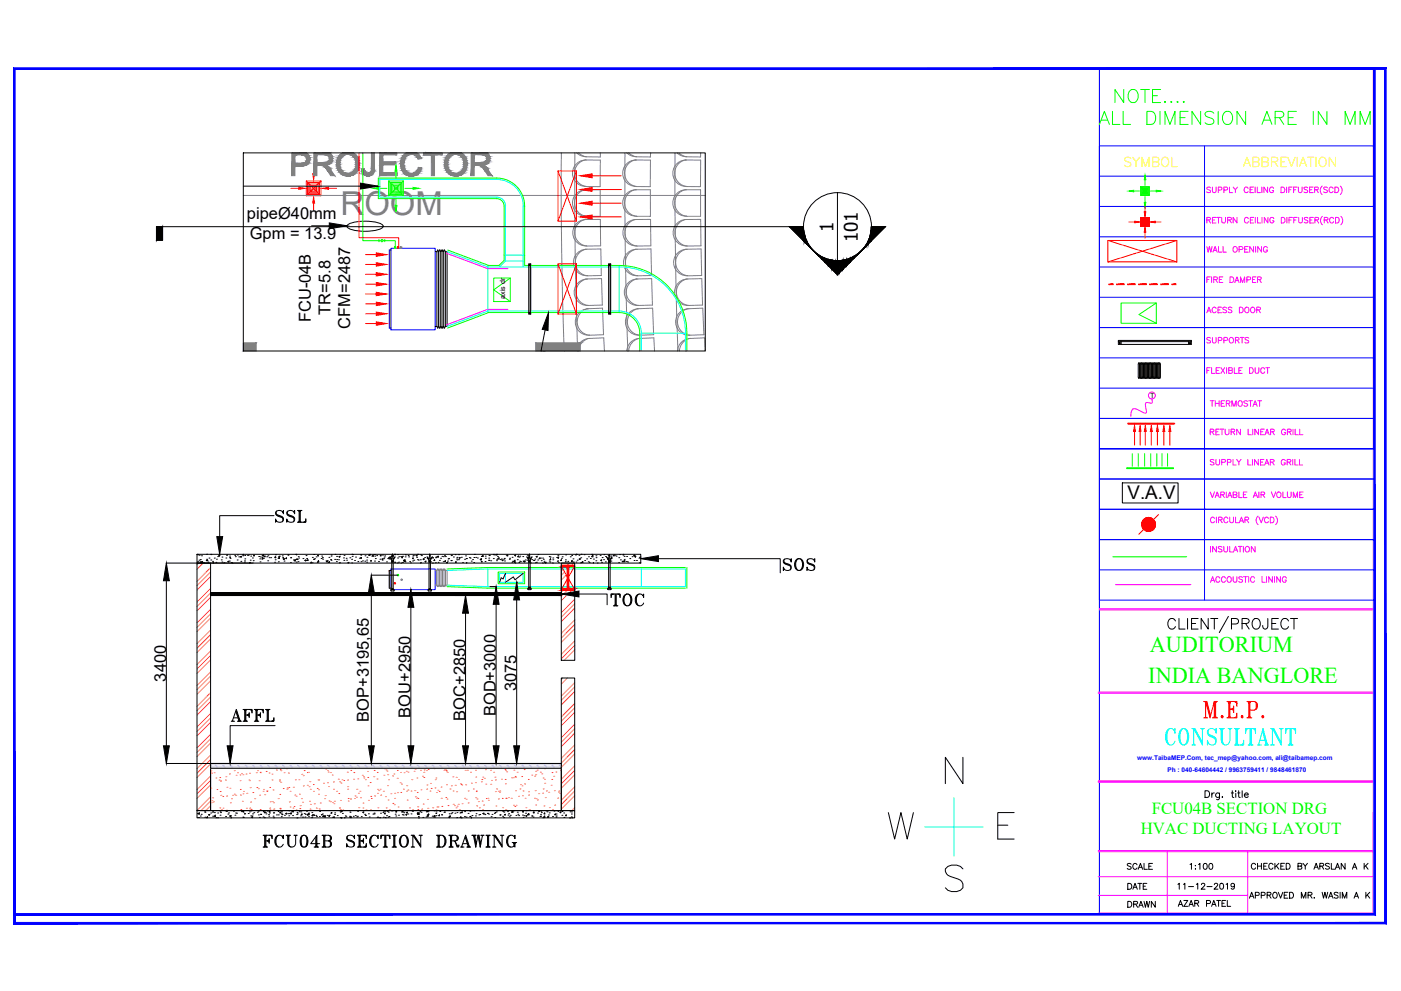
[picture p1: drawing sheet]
<svg xmlns="http://www.w3.org/2000/svg" width="594mm" height="420mm" viewBox="0 0 594 420" stroke-linecap="round" stroke-linejoin="round" font-family="sans-serif">
<defs><g id="words">
<text font-size="14" fill="#808080" x="144.4" y="91.3">ROOM</text>
<text font-size="11.5" fill="#0ff" x="493.2" y="317.1">CONSULTANT</text>
<text font-size="11" fill="#0ff" x="509.1" y="305.5">M.E.P.</text>
<g font-size="9.6" fill="#0f0">
<text x="487.5" y="276.2">AUDITORIUM</text>
<text x="486.9" y="289.7">INDIA BANGLORE</text>
</g>
<text font-size="9.3" x="257.9" y="258.2">TOC</text>
<g font-size="8.8">
<text x="115.7" y="222.6">SSL</text>
<text x="330.9" y="243.1">SOS</text>
<text x="96.7" y="306.9">AFFL</text>
<text x="110.4" y="360.2">FCU04B SECTION DRAWING</text>
</g>
<text font-size="8" x="478.1" y="211.6">V.A.V</text>
<g font-size="7.9">
<text x="353.5" y="98.3" transform="rotate(-90 353.5 98.3)">1</text>
<text x="363.7" y="102.6" transform="rotate(-90 363.7 102.6)">101</text>
</g>
<g font-size="7.5" fill="#ff0">
<text x="475.5" y="72">SYMBOL</text>
<text x="526" y="72">ABBREVIATION</text>
</g>
<g font-size="7.1" fill="#0f0">
<text x="488.4" y="345.3">FCU04B SECTION DRG</text>
<text x="483.7" y="353.7">HVAC DUCTING LAYOUT</text>
</g>
<g font-size="7">
<text x="104.7" y="92.9">pipeØ40mm</text>
<text x="105.9" y="101.3">Gpm = 13.9</text>
<text x="131.8" y="136.6" transform="rotate(-90 131.8 136.6)">FCU-04B</text>
<text x="140.1" y="133.4" transform="rotate(-90 140.1 133.4)">TR=5.8</text>
<text x="148.5" y="139.4" transform="rotate(-90 148.5 139.4)">CFM=2487</text>
<text x="70.5" y="288.9" transform="rotate(-90 70.5 288.9)">3400</text>
<text x="219" y="293" transform="rotate(-90 219 293)">3075</text>
<text x="156.4" y="305.9" transform="rotate(-90 156.4 305.9)">BOP+3195,65</text>
<text x="174.1" y="304.3" transform="rotate(-90 174.1 304.3)">BOU+2950</text>
<text x="197.3" y="305.5" transform="rotate(-90 197.3 305.5)">BOC+2850</text>
<text x="210.3" y="303.7" transform="rotate(-90 210.3 303.7)">BOD+3000</text>
</g>
<g font-size="5.7" fill="#f0f">
<text x="510.5" y="108.3">WALL OPENING</text>
<text x="510.5" y="121">FIRE DAMPER</text>
<text x="510.5" y="146.8">SUPPORTS</text>
<text x="510.5" y="159.5">FLEXIBLE DUCT</text>
<text x="511.9" y="173.6">THERMOSTAT</text>
<text x="511.9" y="185.6">RETURN LINEAR GRILL</text>
<text x="512.2" y="235.3">INSULATION</text>
</g>
<g font-size="5.7">
<text x="476.6" y="369.7">SCALE 1:100</text>
<text x="529.5" y="369.7">CHECKED BY ARSLAN A K</text>
<text x="477" y="378.2">DATE</text>
<text x="498.1" y="378.2">11-12-2019</text>
<text x="528.5" y="382.1">APPROVED MR. WASIM A K</text>
<text x="477" y="385.9">DRAWN</text>
<text x="498.5" y="385.6">AZAR PATEL</text>
</g>
<g font-size="5.3" fill="#f0f">
<text x="510.5" y="133.7">ACESS DOOR</text>
<text x="511.9" y="198.3">SUPPLY LINEAR GRILL</text>
<text x="511.9" y="212">VARIABLE AIR VOLUME</text>
<text x="512.2" y="248">ACCOUSTIC LINING</text>
</g>
<text font-size="3.1" x="487.7" y="168.8">T</text>
<text font-size="3" x="214.3" y="126.7" transform="rotate(-90 214.3 126.7)">axis dr</text>
<g font-size="2.8" fill="#00f">
<text x="482.2" y="322.3">www.TaibaMEP.Com, tec_mep@yahoo.com, ali@taibamep.com</text>
<text x="495.1" y="327.2">Ph : 040-64604442 / 9963759411 / 9848461870</text>
</g>
</g></defs>
<!-- layer: 0 -->
<g fill="none" stroke="#f8991e" stroke-width=".42">
<path d="M84.3 238.7l-.8 .8M86.1 238.7l-2.6 2.7M241.4 238.7l-1.3 1.3M243.3 238.7l-1.3 1.3M89.3 240.7l-5.8 5.7M89.3 249.5l-5.8 5.7M89.3 258.3l-5.8 5.8M89.3 244.4l-5.8 5.8M89.3 253.3l-5.8 5.7M89.3 242.5l-5.8 5.8M89.3 251.4l-5.8 5.7M238.8 241.4l-.8 .7"/>
<path d="M239 250l-1 1M239.5 242.5l-1.5 1.5M240.1 243.7l-2.1 2.2M240.8 250l-2.8 2.8M242.1 248.7l-.6 .7M242.7 250l-4.7 4.7M243.3 249.4h.1M243.7 254.1l-5.7 5.7M243.7 256l-5.7 5.7M243.7 257.8l-5.7 5.7M89.3 267.2l-5.8 5.7M89.3 276l-5.8 5.7"/>
<path d="M89.3 262.1l-5.8 5.8M89.3 270.9l-5.8 5.8M89.3 279.8l-5.8 5.7M89.3 260.2l-5.8 5.8M89.3 269l-5.8 5.8M89.3 277.9l-5.8 5.7M243.7 262.9l-5.7 5.7M243.7 271.8l-5.7 5.7M243.7 264.8l-5.7 5.7M243.7 273.6l-5.7 5.7M243.7 266.7l-5.7 5.6M243.7 275.5l-4.5 4.5"/>
<path d="M89.3 284.8l-5.8 5.8M89.3 293.7l-5.8 5.7M89.3 288.6l-5.8 5.7M89.3 297.4l-5.8 5.8M89.3 286.7l-5.8 5.8M89.3 295.5l-5.8 5.8M238.7 287.5l-.7 .7M240.6 287.5l-2.6 2.5M243.7 289.4l-5.7 5.7M243.7 298.3l-5.7 5.7M243.7 291.3l-5.7 5.7M243.7 293.1l-5.7 5.7"/>
<path d="M89.3 302.5l-5.8 5.7M89.3 311.3l-5.8 5.8M89.3 306.3l-5.8 5.7M89.3 315.1l-5.8 5.7M89.3 304.4l-5.8 5.7M89.3 313.2l-5.8 5.8M243.7 307.1l-5.7 5.7M243.7 315.9l-5.7 5.7M243.7 300.1l-5.7 5.7M243.7 308.9l-5.7 5.7M243.7 317.8l-5.7 5.7M243.7 302l-5.7 5.7"/>
<path d="M243.7 310.8l-5.7 5.7M243.7 319.6l-5.7 5.7M89.3 320.2l-5.8 5.7M89.3 329l-5.8 5.7M89.3 337.8l-5.8 5.8M89.3 323.9l-5.8 5.8M89.3 332.8l-5.8 5.7M89.3 322l-5.8 5.8M89.3 330.9l-5.8 5.7M89.3 339.7l-4 4M89.4 334.2h.1M89.5 326.8h.1"/>
<path d="M89.7 327.8h.1M89.8 339.4h.1M90.2 338.3h.1M90.4 340h.1M90.8 327.6h.1M91.5 329.9h.1M92 334.7h.1M92.9 330.7h.1M93.2 329.7h.1M93.4 335.6h.1M93.4 331.1h.1M93.5 331.2h.1"/>
<path d="M93.7 337.2h.1M94.5 337.7h.1M95.6 330.7h.1M95.8 329.3h.1M96.1 337.5h.1M96.2 333.8h.1M97.3 328.1h.1M97.5 334.2h.1M98.2 338.6h.1M98.7 337.2h.1M99.3 326.7h.1M99.4 336.7h.1"/>
<path d="M100 337.2h.1M100.1 328.7h.1M100.7 327.6h.1M101.7 328.5h.1M101.8 331h.1M101.9 334.7h.1M102 337.1h.1M102.4 327.9h.1M102.8 339.7h.1M103 336.6h.1M103 328.5h.1M103.2 335.5h.1"/>
<path d="M104.3 328.2h.1M104.7 336.4h.1M105.5 330.7h.1M105.8 331h.1M105.8 327.8h.1M106.1 333.9h.1M107.2 336h.1M108 338.6h.1M108.6 327.6h.1M108.9 333.9h.1M109.2 326.7h.1M109.5 334.4h.1"/>
<path d="M109.9 331h.1M110.1 337.1h.1M110.3 327.4h.1M110.5 327.6h.1M111.6 335.5h.1M111.8 334.7h.1M112.3 336.9h.1M112.9 327.1h.1M113.1 335.5h.1M113.2 335.3h.1M114.1 327.7h.1M114.4 333.9h.1"/>
<path d="M114.6 340h.1M115.3 328.2h.1M115.4 330.7h.1M115.5 339.9h.1M115.8 334.9h.1M117.2 326.5h.1M118 338.6h.1M118.5 330.7h.1M118.5 331.1h.1M118.6 336.8h.1M118.8 326.3h.1M119.1 331.7h.1"/>
<path d="M119.1 326.7h.1M120.1 334.3h.1M120.5 327.6h.1M121.4 325.9h.1M121.7 334.7h.1M121.8 334.1h.1M122.3 327.8h.1M122.5 333.9h.1M122.7 340h.1M123 335.5h.1M124.3 333.8h.1M125 337.1h.1"/>
<path d="M125.2 330.6h.1M125.6 337.6h.1M126.8 330.6h.1M127 336.7h.1M127.8 338.6h.1M128 328.3h.1M128.6 328.9h.1M128.6 333.2h.1M129 326.7h.1M130.3 333h.1M130.3 327.5h.1M130.9 327.5h.1"/>
<path d="M131 333.6h.1M131.2 339.7h.1M131.4 331.4h.1M131.5 334.7h.1M132.9 332.6h.1M132.9 335.5h.1M134.5 334.3h.1M134.9 330.6h.1M135.1 336.7h.1M135.1 334.8h.1M135.1 330.6h.1M137.2 332.1h.1"/>
<path d="M137.7 338.6h.1M137.9 337.3h.1M138.1 326.1h.1M138.8 331.9h.1M138.9 326.7h.1M139.2 327.3h.1M139.3 333.5h.1M139.5 339.6h.1M140.1 339.9h.1M140.2 327.5h.1M140.9 328.6h.1M141.4 331.5h.1"/>
<path d="M141.4 334.6h.1M141.7 339.7h.1M142.8 335.5h.1M143.4 330.3h.1M143.7 336.4h.1M144 331.5h.1M144.3 339.4h.1M144.6 332h.1M145 330.6h.1M145.7 330.9h.1M147.2 327.4h.1M147.4 330.7h.1"/>
<path d="M147.4 334.6h.1M147.5 333.5h.1M147.6 338.6h.1M147.7 339.6h.1M148.6 338.8h.1M148.7 326.7h.1M150 330.4h.1M150.1 327.5h.1M150.3 338.6h.1M150.4 325.8h.1M150.6 337.5h.1M151.1 338h.1"/>
<path d="M151.3 334.6h.1M151.7 330.2h.1M151.9 336.3h.1M152.6 335.5h.1M152.9 338.2h.1M153.6 328.7h.1M154.2 329.2h.1M154.3 329.8h.1M154.9 330.6h.1M155.8 327.1h.1M155.9 329.6h.1M156.1 333.2h.1"/>
<path d="M156.2 339.3h.1M156.9 331.8h.1M157.2 337.7h.1M157.5 338.6h.1M158.5 329.3h.1M158.6 326.7h.1M158.8 337.5h.1M159.9 330.3h.1M159.9 327.5h.1M160.1 336.4h.1M160.1 334.7h.1M160.7 335.2h.1"/>
<path d="M161.2 334.6h.1M161.4 337.1h.1M162.5 335.5h.1M162.8 328.7h.1M163.1 325.9h.1M163.4 337.7h.1M163.7 326.4h.1M164.1 327h.1M164.4 333.1h.1M164.4 328.5h.1M164.6 339.2h.1M164.8 330.6h.1"/>
<path d="M165.7 336.5h.1M166.5 329h.1M167 328.1h.1M167.4 338.5h.1M167.4 336.3h.1M168.4 330h.1M168.5 326.7h.1M168.6 336.1h.1M169.6 331.9h.1M169.9 327.5h.1M169.9 336h.1M170.2 332.4h.1"/>
<path d="M171.1 334.6h.1M171.3 327.6h.1M172.3 327h.1M172.4 335.4h.1M172.5 333.1h.1M172.6 339.2h.1M173 327.4h.1M173 335h.1M174.3 335.4h.1M174.6 330.6h.1M175.6 327h.1M175.9 335.2h.1"/>
<path d="M176 326.2h.1M176.1 337.8h.1M176.7 338.4h.1M176.8 329.8h.1M176.9 336h.1M177.2 338.5h.1M178.4 326.6h.1M178.5 334.9h.1M179.2 329.1h.1M179.7 327.5h.1M179.8 329.6h.1M179.9 326.4h.1"/>
<path d="M180.8 326.7h.1M180.9 334.6h.1M181 332.8h.1M181.2 338.9h.1M181.5 326.2h.1M182.3 335.4h.1M182.5 332.2h.1M182.8 334.3h.1M184.1 325.9h.1M184.5 334.1h.1M184.5 330.6h.1M184.8 329.9h.1"/>
<path d="M185.1 336h.1M185.7 335h.1M186.2 335.6h.1M187 333.7h.1M187.1 338.5h.1M188.3 326.6h.1M188.7 326.3h.1M189 338.1h.1M189.1 326.6h.1M189.3 326.9h.1M189.3 332.7h.1M189.5 338.8h.1"/>
<path d="M189.6 327.5h.1M190.8 334.5h.1M191.4 333.2h.1M192 329.4h.1M192.2 335.4h.1M193 332.9h.1M193.4 329.6h.1M193.6 335.7h.1M194.4 330.5h.1M195.2 332.3h.1M195.6 332.6h.1M195.8 332.8h.1"/>
<path d="M197 338.5h.1M197.2 326.6h.1M197.5 332.8h.1M197.7 338.9h.1M198.1 326.6h.1M198.6 335.3h.1M199.5 327.4h.1M199.9 332h.1M200.7 334.5h.1M201.6 331.8h.1M201.6 326.6h.1M201.7 329.5h.1"/>
<path d="M201.7 338.2h.1M201.9 335.6h.1M202 335.4h.1M202.3 338.8h.1M202.8 339.9h.1M204.1 331.5h.1M204.3 330.5h.1M204.5 339.7h.1M204.7 329.5h.1M205.3 330h.1M205.8 326.3h.1M206 332.5h.1"/>
<path d="M206.2 338.6h.1M206.9 338.5h.1M207.1 339.3h.1M208 326.6h.1M208.1 332.5h.1M208.4 330.9h.1M209.4 327.4h.1M209.9 329.5h.1M210 335.6h.1M210.1 330.7h.1M210.6 334.5h.1M211.3 335.5h.1"/>
<path d="M211.3 338.7h.1M211.9 336h.1M211.9 335.4h.1M212.7 330.3h.1M213 338.5h.1M214.1 326.2h.1M214.2 330.5h.1M214.3 332.3h.1M214.3 326.7h.1M214.5 338.4h.1M214.6 338.5h.1M214.9 327.3h.1"/>
<path d="M215.6 338.2h.1M216.8 338.4h.1M217 329.8h.1M217.6 329.7h.1M217.9 326.5h.1M218.4 329.2h.1M218.6 329.6h.1M218.6 335.3h.1M219.3 327.4h.1M219.9 337.6h.1M220.5 334.5h.1M220.8 332.7h.1"/>
<path d="M221.2 329.2h.1M221.4 333.2h.1M221.5 337.4h.1M221.8 335.3h.1M222.3 326.3h.1M222.4 332.4h.1M222.6 338.5h.1M224 330.5h.1M224.1 337.1h.1M224.1 335.7h.1M225.5 328.6h.1M226.6 338.4h.1"/>
<path d="M226.7 329.1h.1M226.9 335.2h.1M227.2 328.4h.1M227.2 327h.1M227.3 338.6h.1M227.8 326.5h.1M227.9 339.1h.1M228.4 336.5h.1M229.1 327.4h.1M229.8 328.1h.1M230.1 336.3h.1M230.3 329.9h.1"/>
<path d="M230.3 334.5h.1M230.8 325.9h.1M230.9 330.4h.1M231 332.1h.1M231.2 338.2h.1M231.7 335.3h.1M232.7 335.9h.1M233.7 332.9h.1M233.9 330.5h.1M234.1 327.5h.1M234.8 329.1h.1M235 335.3h.1"/>
<path d="M235.7 327.3h.1M236.5 338.4h.1M236.8 335.8h.1M237 335.4h.1M237.4 336.4h.1M237.7 326.5h.1M243.7 324.7l-5.7 5.7M243.7 333.6l-5.7 5.7M243.7 326.6l-5.7 5.7M243.7 335.4l-5.7 5.7M243.7 328.5l-5.7 5.7M243.7 337.3l-5.7 5.7"/>
<path d="M89.3 341.6l-2.1 2.1M89.6 340.3h.1M93.2 342.5h.1M93.9 343.3h.1M94.6 342.7h.1M95.9 343.5h.1M97.7 340.4h.1M102.2 343.2h.1M104.5 342.7h.1M105.8 343.5h.1M105.9 342.6h.1M106.3 340h.1"/>
<path d="M106.5 343.2h.1M110.3 343.3h.1M114.4 342.6h.1M114.5 343.3h.1M115.7 343.5h.1M116 340.4h.1M116.1 343h.1M118.7 342.7h.1M118.8 342.9h.1M123 342.2h.1M124.2 342.6h.1M124.7 341.9h.1"/>
<path d="M125.6 343.5h.1M127.1 342.8h.1M127.3 341.6h.1M128.3 340.1h.1M131.5 343h.1M131.6 341.1h.1M132.1 343.5h.1M133.2 340.8h.1M134.1 342.6h.1M135.3 342.9h.1M135.4 343.5h.1M135.8 340.5h.1"/>
<path d="M141 340.2h.1M141.6 340.8h.1M143.9 342.5h.1M144 342.6h.1M144.4 343.3h.1M145.3 343.4h.1M152.2 342.4h.1M153.9 342.6h.1M153.9 340.5h.1M155.2 343.4h.1M157.1 343.4h.1M160.2 342.5h.1"/>
<path d="M163.8 342.5h.1M165.1 343.4h.1M166.6 340.6h.1M167.2 341.2h.1M168.8 342.2h.1M173.6 342.5h.1M175 343.4h.1M177.1 342.1h.1M177.2 343.3h.1M178.8 343h.1M179.5 340.9h.1M181.4 342.7h.1"/>
<path d="M183.5 342.5h.1M184.8 343.4h.1M185.3 342.1h.1M185.7 342.1h.1M187.4 341.9h.1M190 341.6h.1M192.2 341h.1M192.8 341.6h.1M193.4 342.5h.1M193.8 341.8h.1M194.3 341h.1M194.7 343.3h.1"/>
<path d="M195.9 340.8h.1M198.5 340.4h.1M202.1 341.7h.1M203.3 342.5h.1M204.6 343.3h.1M205.1 341.3h.1M210.2 341.7h.1M213.2 342.4h.1M214.5 343.3h.1M217.7 341.4h.1M218.3 341.9h.1M218.8 341.4h.1"/>
<path d="M223 342.4h.1M224.4 343.3h.1M227.1 341.3h.1M230.6 341.7h.1M232.9 342.4h.1M234.2 343.3h.1M235.2 341.3h.1M243.7 342.4l-1.2 1.3"/>
</g>
<!-- layer: S A D -->
<g fill="none" stroke="#0ff" stroke-width=".42">
<path d="M189.6 106.7l17.3 6.5M206.9 113.2v18.7M206.9 113.2h55.7M214.3 110.7l.1-23.4a3.7 3.7 0 0 0-3.8-3.7h-49.5v-7.5h49.5a11.2 11.2 0 0 1 11.3 11.2l-.1 25.9M214.3 108.2h7.5M214.3 110.7h7.5M214.3 110.7l-2.4 2.5M262.6 113.2v18.7M262.6 113.2a28.1 28.1 0 0 1 28.1 28.1M206.9 131.9h55.7M206.9 131.9l-17.3 6.5M262.6 131.9a9.4 9.4 0 0 1 9.4 9.4"/>
<path d="M271.9 141.3v7.5M271.9 141.3h18.7M290.6 141.3v7.5M189.6 248.1l17.3 .6M206.9 241.2v7.5M206.9 241.2h83.7v7.5h-83.7M206.9 241.2l-17.3 .7M211.9 243.1h9.9v3.8h-9.9zM214.3 243.1v3.8M271.9 241.2v7.5"/>
</g>
<!-- layer: 0 -->
<path d="M165.1 241.9l.7 7.5v-7.5zM165.1 241.9l.7 7.5h-.7z" fill="#fecc66" stroke="#fecc66" stroke-width=".42"/>
<!-- layer: Machine -->
<path d="M165.8 105.3h18.7v34.5h-18.7zM165.8 106h-.7v33.1h.7M165.8 241.2h18.7v8.8h-18.7z" fill="none" stroke="#00f" stroke-width=".42"/>
<!-- layer: 0 -->
<g fill="none" stroke="#000" stroke-width=".42">
<path d="M103.2 64.8h195.9v84h-195.9zM66.4 96.1h2.5v5.8h-2.5zM66.4 96.1h274.3M334.7 96.1l20.4 20.4 20.4-20.4h-6M340.7 96.1a14.4 14.4 0 0 0 14.4 14.4 14.4 14.4 0 0 0 14.4-14.4M355.1 81.7v28.8M231.2 139.9l-1.8 8.9M483.2 154.4v5.5M483.2 154.4l-.3-.6-.2 .6v5.5l.2 .6 .3-.6M483.2 154.4l.3-.6 .3 .6M483.2 159.9l.3 .6 .3-.6M483.8 154.4v5.5"/>
<path d="M483.8 154.4l.3-.6 .2 .6M483.8 159.9l.3 .6 .2-.6M484.3 154.4v5.5M484.3 154.4l.3-.6 .3 .6M484.3 159.9l.3 .6 .3-.6M484.9 154.4v5.5M484.9 154.4l.3-.6 .2 .6M484.9 159.9l.3 .6 .2-.6M485.4 154.4v5.5M485.4 154.4l.3-.6 .3 .6M485.4 159.9l.3 .6 .3-.6M486 154.4v5.5"/>
<path d="M486 154.4l.3-.6 .2 .6M486 159.9l.3 .6 .2-.6M486.5 154.4v5.5M486.5 154.4l.3-.6 .3 .6M486.5 159.9l.3 .6 .3-.6M487.1 154.4v5.5M487.1 154.4l.3-.6 .2 .6M487.1 159.9l.3 .6 .3-.6M487.6 154.4l.1 5.5M487.6 154.4l.3-.6 .3 .6M487.7 159.9l.2 .6 .3-.6M488.2 154.4v5.5"/>
<path d="M488.2 154.4l.3-.6 .3 .6M488.2 159.9l.3 .6 .3-.6M488.8 154.4v5.5M488.8 154.4l.2-.6 .3 .6M488.8 159.9l.2 .6 .3-.6M489.3 154.4v5.5M489.3 154.4l.3-.6 .3 .6M489.3 159.9l.3 .6 .3-.6M489.9 154.4v5.5M489.9 154.4l.2-.6 .3 .6M489.9 159.9l.2 .6 .3-.6M490.4 154.4v5.5"/>
<path d="M490.4 154.4l.3-.6 .3 .6M490.4 159.9l.3 .6 .3-.6M491 154.4v5.5M491 154.4l.2-.6 .3 .6M491 159.9l.2 .6 .3-.6M491.5 154.4l.3-.6 .3 .6v5.5l-.3 .6-.3-.6M491.5 154.4v5.5M116.2 218.6h-23.1v8.9M475.9 204.7h23.6v8.5h-23.6zM70.5 238.7h36.2M83.5 238.7h5.8v105h-5.8zM83.5 235h188.2v3.7h-188.2z"/>
<path d="M83.7 235h.1M83.8 238.1h.1M84.1 235l-.1 .3-.3-.3M84.4 237.5h.1M84.5 235.4h.1M84.8 238.2h.1M84.9 237.3h.1M85.3 238.7h-.4l.5-.5 .1 .5M85.4 235.6h.1M86 238.4h-.4l.3-.3 .1 .4M86.4 238.6h.1M87.6 237.1h.1"/>
<path d="M87.6 235h.1M87.8 237.6h.1M87.9 237.4l-.1 .4-.3-.2 .4-.2M88.2 238.3h.1M88.6 236.6h.1M89.4 237.4h.1M89.4 235h.1M89.5 235.1h.1M90.1 238h.1M90.4 238.5l.1 .2M90.5 238.4l-.3 .3M90.9 236.6h.1"/>
<path d="M91.5 238.4h.1M91.8 237.1h.1M92.3 236h.1M92.8 235.2h.1M93.3 235.3l-.5 .2 .3 .3 .1-.4M93.8 237.4h.1M94.1 238.3h.1M94.1 236.2h.1M94.9 238.6h.1M95.8 236.6h.1M96 235.3h.1M96.2 235.3h.1"/>
<path d="M96.6 238.1l.4-.2-.1 .4zM97.3 237.9h.1M97.3 235.8h.1M97.4 236.4h.1M97.6 236.7h.1M98.1 238.5h.1M98.3 238.7h.1M99.5 235.5h.1M99.8 236h.1M100.6 237.4h.1M100.6 235.3h.1M101.2 236.1h.1"/>
<path d="M101.9 236l.5-.1-.2 .4-.3-.2M102.1 238h.1M102.9 235.6h.1M103.1 235l-.1 .2 .3 .1-.1-.3M103.6 238.4h.1M103.7 237.8h.1M103.8 235.5h.1M103.8 237h.1M105 235.5h.1M105.4 235.3h.1M105.9 238.7l.2-.3v.3M106.1 237.5h.1"/>
<path d="M106.3 235.8h.1M106.9 238.7h.1M107 236.6h.1M107.4 237.7h.1M107.8 235.3v.4M107.8 235.3l-.3 .3 .4 .1M109.7 235.9h.1M110.1 237h.1M110.3 238.2h.1M110.3 236.1h.1M111.1 237.1h.1M111.1 236.5l.4-.1-.1 .4-.3-.2"/>
<path d="M111.7 236.7h.1M111.7 235.1l.1 .6h-.6zM112.4 235.7v.4l-.3-.1zM113.1 236.1h.1M113.5 237.8h.1M113.6 235.6h.1M114.1 236.4h.1M114.8 236.4h.1M116.4 238.4h.1M116.5 236.2h.1M116.7 237.3h.1M116.8 235.2h.1"/>
<path d="M116.9 236.1v.4M116.9 236.1l-.3 .3h.4M118 236.7l.5-.5v.6zM118 238.2h.1M118.1 235.9h.1M118.5 235.8h.1M119.7 235.7h.1M119.9 236.4h.1M120 236.9h.1M120.5 237.9h.1M120.6 236.9l-.4 .1 .3 .3 .1-.4M121.4 236.5l.1 .4"/>
<path d="M121.5 236.4l-.3 .4 .4 .1M122.1 235.4h.1M122.1 235.2h.1M123.2 238.5h.1M123.2 236.4h.1M123.2 236.5h.1M124.4 237.4h.1M124.7 237.8l.5-.5 .1 .5zM125.6 235l.2 .3 .1-.3M125.6 238.3h.1M126 236.9l.1 .4-.4-.1 .3-.3M126 237.2h.1"/>
<path d="M126.4 238.1h.1M126.5 236h.1M126.6 236.6h.1M128.5 236.8h.1M129.3 237.7h.1M129.7 237.7h.1M129.7 237.4l-.4 .1 .3 .3 .1-.4M129.8 235.6h.1M130 236.8h.1M130.5 237.3l.2 .4-.4-.1 .3-.3M131.6 238.7l.4-.4 .1 .4M132.3 238.6h.1"/>
<path d="M132.4 236.3h.1M132.9 237.2h.1M133 235.1h.1M133 237h.1M133.4 236.9h.1M134 236.1h.1M134.5 238.4h.1M134.6 235.5l.5-.2-.2 .5zM134.8 238.3h.1M135.1 237.7l.1 .4-.4-.1zM136.2 236.8h.1M136.4 235.8h.1"/>
<path d="M136.7 236.4h.1M136.8 237.1h.1M138.2 237.8h.1M138.4 238.1l.5-.2-.2 .4zM138.8 237.8h.1M139.4 238.4h.1M139.4 238.4h.4M139.5 236.3h.1M139.6 238.1l.1 .4M139.7 238.1l-.3 .3M140.2 237.2h.1M140.3 237.5h.1"/>
<path d="M140.4 235.8h.1M140.4 235.3h.1M141.9 237.2h.1M142 235h.1M142.6 238h.1M142.7 235.9h.1M142.8 237.2h.1M143.6 237.3h.1M143.7 236l.5-.1-.2 .4zM144.1 235.1h.1M144.2 238.5v.2M144.2 238.4l-.2 .3"/>
<path d="M145.6 236.5h.1M145.8 237.6h.1M145.9 235.5h.1M146.8 236.7h.1M147 237.5h.1M147.5 238.6l.2 .1M147.5 238.6l.5-.2-.2 .3M148.4 236.5h.1M149.1 237.1h.1M149.1 238.7h.1M149.2 235h.1M149.3 235.9h.1"/>
<path d="M149.6 235.1h.1M150.3 237.6h.1M150.8 236.2h.1M151.7 238.1h.1M152.4 236.7h.1M152.9 236.5l.4-.1-.1 .4zM153 235.3h.1M153.1 238.1h.1M153.7 237.8h.1M154.7 237.9h.1M154.8 235.6h.1M155.5 237.5h.1"/>
<path d="M155.5 238.4h.1M155.6 236.3h.1M156.4 235.4h.1M156.9 235l-.2 .3h.4M157 235v.3M157.1 237.6h.1M157.1 237.9h.1M158.3 235.9v-.6l-.6 .5 .6 .1M158.8 235.1h.1M158.8 237.9h.1M158.9 235.8h.1M159.1 236.8h.1"/>
<path d="M159.7 235.6h.1M160.5 238.1h.1M161.1 237.1h.1M161.6 235.3l-.4 .3 .4 .1-.1-.4M162 237l.4-.1-.1 .4zM162.1 237.5h.1M162.2 235.3h.1M162.7 236.9h.1M162.9 236.2h.1M163.1 235.7h.1M163.9 238.2h.1M164.5 236.8l.5-.5 .1 .6z"/>
<path d="M165.1 236.6h.1M165.3 237h.1M166 235.7l.1 .4M166.1 235.7l-.3 .3 .4 .1M166.1 237.5h.6M166.1 237.8h.6M166.1 238h.6M166.1 238.1h.6M166.1 238.2h.6M166.1 237.5v12.5M166.4 235l-.2 2-.9-.9 .8 1.4M166.4 235v.5"/>
<path d="M166.5 235l.2 2 .8-.9-.8 1.4M166.5 235.9h.1M166.6 235.6h.1M166.7 237.5v12.5M167.3 238.4h.1M167.3 235h.1M167.3 235h.4M167.4 238.6h.1M168.5 238.7h.1M168.5 235.1h.1M168.6 236.6h.1M169 238.4h.1"/>
<path d="M169.1 236.1h.1M169.9 236h.1M170 238.7h.1M170.6 236.1l.1 .4-.4-.1 .4-.3M170.7 238.5h.1M170.7 235.9h.1M171.1 237.5l.4-.1-.1 .4zM171.3 237.9l.5-.5v.6zM171.4 238h.1M171.8 238.2h.1M171.8 236.1h.1M171.9 235.3h.1"/>
<path d="M173.1 235.5h.1M173.3 236.1h.1M173.7 238.1h.1M174 238.6h.1M174.9 237.8h.1M175 235.7h.1M175.1 236.5l.2 .4-.4-.1 .3-.3M175.3 235.4h.1M175.4 237.5h.1M176.4 235.5l.5-.2-.1 .4zM176.7 236.3h.1M177 237.3h.1"/>
<path d="M177.1 235h.1M177.4 237.5h.1M178.2 237.3h.1M178.3 238.7l.3-.3v.3M178.3 235.2h.1M178.7 235.6h.1M179.4 237h.1M179.7 236.9l.1 .4h-.4l.4-.4M180.1 236.4h.1M180.2 238.1l.5-.2-.2 .4zM181.1 236.8h.1M181.5 236.9h.1"/>
<path d="M181.9 237.5h.6M181.9 237.8h.6M181.9 238h.6M181.9 238.1h.6M181.9 238.2h.6M181.9 237.5v12.5M181.9 237.5l-.8-1.4 .9 .9 .2-2 .3 2 .8-.9-.8 1.4M182.1 235.7h.1M182.5 237.5v12.5M182.6 238.2h.1M183.4 238.7h.1M183.4 236.4h.1"/>
<path d="M183.4 236.6h.1M184.3 237.3l.1 .4-.4-.1zM184.6 238.6h.1M184.7 236.5h.1M184.8 236.2h.1M185 236.2h.1M185.5 235.9h.1M185.6 236l.4-.1-.1 .3zM185.8 238.4h.1M186.3 237.6h.1M186.8 236.7h.1M187.4 235.9h.1"/>
<path d="M187.9 238.1h.1M188 236h.1M188.5 235.6h.1M188.8 237.7l.1 .4-.3-.1 .3-.3M188.9 236h.1M189.3 238.6l.5-.2-.1 .3M189.3 238.6l.2 .1M189.8 237.9h.1M190 237h.1M190.2 236.8h.1M191.2 237.7h.1M191.3 235.6h.1"/>
<path d="M191.4 237.7h.1M191.4 235.4h.1M192.2 236.1h.1M193 235.2h.1M193.4 238.1l.1 .4-.4-.1zM193.6 237h.1M193.7 237.4h.1M193.7 236.3h.1M194.4 237.3h.1M194.5 235.2h.1M194.7 236.5l.4-.1-.1 .3zM195.6 236.3h.1"/>
<path d="M196.1 238.5h.1M197 237.1h.1M197.4 235.7h.1M197.7 236.8h.1M197.7 238.7l.3-.2v.2M199 236.4h.1M199.4 236.6h.1M199.8 237.9h.1M200.4 237.3h.1M200.9 238.5h.1M200.9 236.4h.1M201.1 235h.1"/>
<path d="M201.7 236.3h.1M202.4 236.6h.1M203.6 237.3h.1M203.8 237.4h.1M203.8 237l.3 .3 .1-.4-.4 .1M204.1 238.1h.1M204.1 238.3h.1M204.1 235.9h.1M204.3 235.9l.5-.5 .1 .6zM205.7 238.1h.1M205.8 235.8h.1M205.8 236.7h.1"/>
<path d="M207.2 237.5h.1M207.2 236.6h.1M207.4 237.6h.1M207.4 235.6h.1M207.4 235.5h.1M208.1 237.8h.1M209.1 235h.4M209.2 236.8h.1M209.7 235.3h.1M210.5 237.7h.1M210.6 237.1h.1M210.6 235l-.2 .3h.4"/>
<path d="M210.7 235h.1M210.7 235v.3M211 236h.1M211.1 237l.5-.6v.6zM212.1 237.3h.1M212.6 237h.1M213.3 237.4l-.1 .4-.3-.3 .5-.1M213.7 237h.1M213.8 236.7h.1M213.9 237.8h.1M214.6 235.3h.1M215.2 235.3l.1 .4"/>
<path d="M215.3 235.3l-.3 .3 .4 .1M216 237.1h.1M216.1 236.7h.1M217.1 238.4h.1M217.1 236.3h.1M217.3 238h.1M217.9 238l.5-.5v.6zM218.1 238.5h.1M218.2 235.5l.5-.2-.2 .4-.3-.2M218.4 238.7h.1M219.3 237.3h.1M219.8 235.7l.1 .4h-.4"/>
<path d="M219.9 235.7l-.4 .3M220 238.5h.1M220.1 236.2h.1M220.3 237.9h.1M220.4 235.8h.1M220.7 238.1h.1M221.7 236h.1M221.8 237.9h.1M222 238.1l.5-.2-.2 .4zM222.4 238.1h.1M222.7 237.4h.1M223.5 237.5h.1"/>
<path d="M223.6 235.4h.1M224.1 235.6h.1M224.1 238.3h.1M224.2 237.5h.6M224.2 237.8h.6M224.2 238h.6M224.2 238.1h.6M224.2 238.2h.6M224.2 237.5v11.9M224.2 237.5l-.8-1.4 .9 .9 .2-2 .3 2 .8-.9-.8 1.4M224.3 236.1l.2 .4-.4-.1 .3-.3M224.8 237.5v11.9"/>
<path d="M224.9 238.7h.2M225.5 237.3h.1M226.1 237.5h.1M226.4 237.6h.1M226.8 237h.1M227 238.6h.1M227.5 238.4h.1M227.8 235.8l-.5 .2 .4 .2 .1-.3M228 237.4h.1M228.1 235.1h.1M228.9 236.5l.1 .4-.4-.1 .4-.3M229.2 236.6h.1"/>
<path d="M229.5 237.7h.1M230 238.7h.1M230.1 236.6h.1M230.4 237.1h.1M230.7 238h.1M230.9 238.6h.1M231.4 238.7l-.2-.1 .4-.2-.1 .3M232.9 236h.1M232.9 237.8h.1M233.2 238.3h.1M233.3 236.2h.1M233.5 236.9l.1 .4h-.4z"/>
<path d="M234.2 238.7h.1M234.4 236.6h.1M234.4 237.3h.1M236 236.4h.1M236.3 238h.1M236.5 237.8h.1M236.6 235.7h.1M236.6 235.3h.1M236.7 238.6h.1M236.9 236.3l-.4 .2 .3 .2 .1-.3M238 238.7h5.7v41.3h-5.7zM238.1 237.3l-.4 .3 .4 .1-.1-.4"/>
<path d="M238.1 236.7h.1M238.4 236.1h.1M239.7 238.1h.1M239.7 237.4h.1M239.8 235.3h.1M240.8 238h.1M241.8 236.1h.1M242.3 237.8h.1M242.4 235.5h.1M242.5 237.7l.2 .4h-.4zM243 237h.1M243.1 238.3h.1"/>
<path d="M244 235.3h.1M244.2 238.3h.1M244.3 235h.4M244.3 235h.1M244.7 235h.1M244.7 237.5h.1M245.5 235.4h.1M245.6 237l.5-.2-.2 .5zM246.2 238.6h.1M246.3 236.5h.1M246.4 235h.1M246.5 238.4h.1"/>
<path d="M247.2 238.5v-.4l-.4 .3 .4 .1M247.7 235.2h.1M247.9 237.7h.1M248.8 237h.1M249.4 238.2h.1M249.5 236.1h.1M249.9 238.6h.1M250.3 236.8h.1M250.9 236l.5-.5v.6zM250.9 235h.4M251.1 235.3h.1M251.5 238.7l.2-.2v.2"/>
<path d="M251.6 237h.1M252.7 237.8h.1M252.7 235.6h.1M252.7 236.4h.1M253.3 238.7h.1M254.5 235.5h.1M254.7 237.5l.5-.2-.2 .5zM255.1 238.4h.1M255.3 236.4h.1M255.9 237.3h.1M256 235.2h.1M256.7 238.2h.1"/>
<path d="M256.8 235.9h.1M257.7 237.1l.5-.5v.6zM257.9 235.6h.1M258.1 238.1h.6M258.1 238.2h.6M258.1 237.6h.6M258.1 237.9h.6M258.1 238.4h.6M258.1 237.6v11.8M258.1 237.6l-.8-1.4 .8 .9 .2-2 .3 2 .9-.9-.8 1.4M258.3 235.7h.1M258.7 237.6v11.8"/>
<path d="M259.1 237.9h.1M259.1 235.8h.1M259.2 236.8h.1M260.1 235.5l.4-.2-.1 .4-.4-.2M260.7 235.4h.1M261.3 235.8h.1M262.3 238.6h.1M262.4 236.4h.1M262.7 235.1h.1M263.1 237.4h.1M263.8 238.1l.5-.3-.2 .5zM264.4 238.1l.5-.5 .1 .6z"/>
<path d="M264.5 235.3l-.1-.3-.2 .3h.4M264.6 235.9h.1M264.7 237.2h.1M265.6 238.1h.1M265.7 235.9h.1M266.2 238.3h.1M267.1 236.8h.1M268 236h.1M268.9 237.6h.1M269 235.5h.1M269 235.3l.1 .4-.4-.1zM269.2 236l.4-.2-.1 .4z"/>
<path d="M269.9 237.6h.1M271 238.6h.1M271.1 236.3h.1M271.4 236.2h.1M271.6 238.7h.1M279.2 236.9h51.6v6M70.5 246.2v70M89.3 251.2h148.7v1.3h-148.7zM157.4 243.9h11.3M157.5 251.3v64.9M165.7 250.5l.2-.5h1.1l.1 .5M165.8 250.4l.1 .1"/>
<path d="M165.8 241.9h-.7v7.5h.7M165.9 250.6h1.1M166.1 249.9h.6M166.1 249.6h.6M166.1 249.7h.6M167.1 250.4l-.1 .1M174.2 250h.3M174.2 257.5v58.7M181.5 250.1v.4M181.6 250.1l1.2-.1 .1 .5M181.6 250.4l.1 .1M181.7 250.6h1.1"/>
<path d="M181.9 249.9h.6M181.9 249.6h.6M181.9 249.7h.6M182.9 250.4l-.1 .1M193.2 252.5h4.3M197.4 260v56.2M207.7 248.7h2.7M210.4 256.2v60M214.3 243.1l-1 2.3-.8-.4-.6 1.9M219 246.9h.5M219.1 254.4v61.8M221.8 243.1l-3.4 2.7-.8-1.2-3.3 2.3"/>
<path d="M223.8 249.5v.4M223.9 249.5l1.2-.1 .1 .5-1.3-.1M224.2 249.2h.6M224.2 249h.6M224.2 249.1h.6M245.5 251.9h11.9v4.5M498.4 263.3a1.66 1.66 0 0 0-1.8-1.1 1.66 1.66 0 0 0-1.4 1.7 1.96 1.96 0 0 0 .4 2.2 1.96 1.96 0 0 0 2.2 .4l.6-.8M499.9 262.2v4.5h2.6M503.6 262.2v4.5M505.3 264.3h1.7M508.1 262.2h-2.8v4.5h2.8M512.3 262.2v4.5l-3-4.5v4.5"/>
<path d="M513.4 262.2h3M514.9 262.2v4.5M520.9 261.3l-3.9 6.9M522.2 264.6h1.9a1.17 1.17 0 0 0 1.1-1.2 1.17 1.17 0 0 0-1.1-1.2h-1.9v4.5M526.7 264.3h1.9a1.15 1.15 0 0 0 1.1-1.2l-.5-.7-.6-.2h-1.9v4.5M528.2 264.3l1.5 2.4M531.4 262.9a1.67 1.67 0 0 1 1.9-.6 1.67 1.67 0 0 1 1.1 1.6 1.97 1.97 0 0 1-.4 2.2 1.97 1.97 0 0 1-2.2 .4 2.83 2.83 0 0 1-.4-3.6zM537.6 262.2v3.5l-.2 .6a1.03 1.03 0 0 1-1.7 0l-.3-1.1M539.3 264.3h1.7M542.1 262.2h-2.8v4.5h2.8M546.4 263.3a1.66 1.66 0 0 0-1.9-1.1 1.66 1.66 0 0 0-1.3 1.7 1.97 1.97 0 0 0 .4 2.2 1.97 1.97 0 0 0 2.1 .4l.7-.8M547.2 262.2h3"/>
<path d="M548.7 262.2v4.5M238 287.5h5.7v56.2h-5.7zM116.6 307.7h-19v8.5M70.5 323.7h36.2M89.3 323.7h148.7v20h-148.7zM89.3 323.7h148.7v2h-148.7zM157.4 323.7h11.3M174.2 323.7h.3M193.2 323.7h4.3M207.7 323.7h2.7M219 323.7h.5M511 335.3h1a1.52 1.52 0 0 1 .9 1.4 1.52 1.52 0 0 1-.9 1.4h-1z"/>
<path d="M513.9 336.2v1.9M514.9 336.2a.87 .87 0 0 0-1 .8M517.1 336.2l-.2 2.6-.3 .3-.7-.2M517.1 336.6a.92 .92 0 0 0-1.3-.1 .92 .92 0 0 0 0 1.3 .92 .92 0 0 0 1.3-.1M518.3 337.8v.3zM522.1 336.2h1M522.5 335.3v2.2l.2 .5 .5 .1M524 335.3v.2zM524 336.3v1.8M524.8 336.2h1M525.2 335.3v2.2l.2 .5 .5 .1M526.7 335.3v2.8"/>
<path d="M527.7 337h1.6a.85 .85 0 0 0-1-.9 .85 .85 0 0 0-.6 1.2l.7 .8 .9-.4M83.5 343.7h160.2v3.1h-160.2zM83.7 344.9h.1M84 345.1l.5-.5 .1 .6zM84.2 346.6h.1M84.9 346h.1M85.3 345.2h.1M86.8 344.2h.1M86.9 346.5h.1M86.9 344.4h.1M87.6 346.7h.1M88 346.6v-.4l-.3 .4h.4"/>
<path d="M88.4 345.5l.5-.2-.2 .4zM88.6 345.3h.1M89.3 344.7h.1M90.1 346h.1M90.1 344.4h.1M90.2 343.9h.1M90.9 344.5h.1M91.4 346.2l-.6-.1 .5-.5 .1 .6M91.6 346.7h.1M92.3 344.7h.1M92.5 346.6v.2M92.5 346.6l-.1 .2"/>
<path d="M93.3 344.2h.1M93.3 345.6h.1M93.5 344.5h.1M95.6 343.8h.1M95.6 346.2h.1M96 344.1h.1M96.6 345.2h.1M96.9 344.6h.1M97.3 346h.1M97.6 346l.4-.2-.1 .4zM97.9 346.8h.2M99 343.9h.1"/>
<path d="M99.6 345.6h.1M99.9 344.7h.1M100.3 344.8h.1M102.4 344.1h.1M103 346.4h.1M103.1 344.3h.1M103.1 346.6h.1M103.3 343.7l-.4 .2 .3 .2 .1-.3M103.6 345.1h.1M103.7 344.9h.1M105.3 344.9h.1M105.8 344.2h.1"/>
<path d="M106.3 345.9h.1M106.4 343.8h.1M106.7 346.5l.4-.2-.1 .4zM106.9 346h.1M107.1 345.1h.1M107.6 344.6h.1M109.1 344.4h.1M109.6 345.5h.1M109.7 343.7l.2 .1M109.9 343.7v.1M110 346.6h.1M110.5 345.2h.1"/>
<path d="M110.5 345.3h.1M111.6 346.3h.1M111.6 344.1h.1M112.1 346.7h.1M112.5 344.2l-.5 .2 .3 .2 .2-.3M112.5 344.5h.1M112.8 345.1h.1M113.3 343.8h.1M113.8 345.4h.1M114 346h.1M114.3 344.7h.1M114.4 343.8l.1 .5-.4-.1z"/>
<path d="M115.8 346h.1M115.9 344.6h.1M116 346.7h.1M116 344.6h.1M117.2 345.5h.1M118 344.1h.1M118 345.5h.1M119 344.6v-.3l-.4 .3h.4M119.3 346.3h.1M119.3 344.1h.1M119.3 344.8h.1M119.5 345.4h.1"/>
<path d="M119.6 345.3h.1M120.6 345.7h.1M121.1 344.9l.5-.2-.2 .5zM122 345h.1M122.4 345.9h.1M122.5 343.8h.1M122.7 344.9h.1M123.2 344.8h.1M123.6 345h-.4l.3-.4v.5M124.1 345.8h.1M124.3 343.7l-.5 .4 .6 .1-.1-.5M125.7 345.4h.1"/>
<path d="M125.9 346.8h.1M126 344.4h.1M126.1 345.1h.1M126.9 344.1h.1M127.4 345.9h.1M127.6 344.2h.1M128.1 345.5v-.5l-.4 .4 .4 .1M128.3 346.4h.1M129 344.9h.1M129.3 346.4h.1M129.5 345.2h.1M130 343.9h.1"/>
<path d="M130.3 345.4l.4-.2-.1 .5-.4-.2M130.8 346.1h.1M131.1 344.6l-.5 .6h.6l-.1-.5M132.1 346.6h.1M132.2 344.5h.1M132.3 345.9h.1M132.6 345.5v.3M132.6 345.5l-.3 .3h.4M132.9 345.4h.1M133 345.8h.1M133.9 345.7h.1M134.2 346.2h.1"/>
<path d="M135.4 346.2h.1M135.5 344.1h.1M136.2 345.5h.1M136.3 345.4h.1M136.7 345.1h.1M137.2 345.8v.5l-.4-.1zM137.3 346.2l.6-.5v.6zM137.6 346.3h.1M138.7 345.7h.1M139.4 345.9l.4-.1-.1 .4zM139.6 345.7h.1M140.3 344.9h.1"/>
<path d="M140.4 344.5h.1M141 346.5h.1M141.7 346.3v.3M141.7 346.3l-.3 .3h.4M141.9 345.3h.1M141.9 344.6h.1M143 345.8h.1M144.1 343.8h.1M144.3 344.3h.1M144.4 346.6h.1M144.6 346.8h.1M144.7 343.9l.4-.2-.1 .4z"/>
<path d="M145.2 344.9h.1M146.2 346.6h.1M146.4 345.9h.1M146.7 346.3h.1M148.2 346.1h.1M148.3 343.8h.1M148.4 346.5h.1M148.4 344.4h.1M148.9 346.3l-.4 .1 .3 .3 .1-.4M149.8 346.1h.1M150.6 345.8h.1M151.2 346.3h.1"/>
<path d="M151.6 346.1h.1M151.7 344h.1M153.2 346.2h.1M153.8 344.4l.5-.2-.2 .4zM154.6 345.2h.1M154.9 345.6h.1M155 345.7h.1M156.2 345h.1M156.6 346.4h.1M158.1 345.2h.1M158.6 344.7h.1M158.6 345.1h.1"/>
<path d="M159.9 346.5h.1M160.2 346.5h.1M161 346.7h.1M161.3 344.8h.1M162.4 344.4h.1M162.6 346.5h.1M162.6 344.2h.1M163 344.9l.4-.2-.1 .4zM163.3 346.6h.1M163.4 343.7h.2M163.9 345.8h.1M164.2 344h.1"/>
<path d="M164.6 346.4h.1M164.6 344.3h.1M164.9 346.2h.1M166 343.8h.1M166.6 343.7h.1M167.6 345.2h.1M167.8 346h.1M167.9 343.8h.1M168.2 344.3l-.1-.5-.3 .4 .4 .1M169 345.6h.1M170.4 344.2l.6 .2-.1-.6-.5 .5M170.6 345.4h.1"/>
<path d="M171 345.5h.1M171.3 344.6h.1M171.3 343.7h.1M172.1 345.4l.4-.2-.1 .4zM172.7 344.6v-.3l-.3 .3h.4M172.9 345.1h.1M174.3 345.1h.1M174.7 343.8h.1M175 343.9h.1M177 344.6h.1M177.1 345.3l.6 .1-.1-.6-.5 .5M177.3 345.1v-.5l-.4 .4 .4 .1"/>
<path d="M177.4 346.2h.1M177.5 346.8h.1M177.6 344.6h.1M178.1 344h.1M178.5 344.4h.1M179.3 346.6h.1M180.7 346.3h.1M180.8 344.2h.1M180.9 344.1h.1M181.1 345.5h.1M181.2 345.9l.4-.1-.1 .4zM181.5 344.1h.1"/>
<path d="M181.8 345.1v.4M181.8 345.1l-.3 .3 .4 .1M183.3 346h.1M183.9 346.3l.5-.5 .1 .6zM184 345.9h.1M184.1 343.8h.1M184.8 344.9h.1M184.9 344.3h.1M184.9 345.8h.1M186.4 345.8h-.4l.4-.3v.4M186.5 343.9l.3 .2 .2-.4-.5 .2M187.3 345.4h.1"/>
<path d="M187.3 345.5h.1M188.3 344.4h.1M188.5 344.3h.1M190.5 345h.1M190.7 346.3l-.1 .4-.3-.3 .5-.1M190.9 345.9v.4M190.9 345.8l-.3 .4 .4 .1M191.3 345h.1M191.7 344.6h.1M192.9 344.8h.1M193.7 346.6h.1M193.8 344.5h.1"/>
<path d="M195 344.7h.1M195.3 344.5h.1M195.4 346.3l.1 .3h-.4l.4-.3M195.6 346.8h.1M195.6 344.4l.5-.2-.2 .4zM196.9 346.2h.1M197 344.1h.1M197.6 346.4h.1M198.5 344.9h.1M199.2 346.2h.1M199.3 343.9h.1M199.3 346.1h.1"/>
<path d="M199.8 346.8h.1M200 346.6v.2M200 346.6l-.1 .2M200.1 345.8h.1M200.2 343.7h.1M200.9 343.7h.1M201.6 345.9h.1M201.9 345h.1M203 345.5h.1M203.4 345.3h.1M204.7 344.9l.5-.2-.1 .4zM205.2 345.1h.1"/>
<path d="M205.6 345.4h.1M206.7 344.9h.1M207.2 345.2h.1M208.3 346.3h.1M208.6 345.3h.1M209.6 344.9h.1M209.8 346.6h.1M209.9 344.5h.1M210.5 344.2h.1M212 345.6h.1M212 345.4h.1M213.1 346.1h.1"/>
<path d="M213.2 344h.1M213.5 346.6h.1M213.6 344.3h.1M213.9 345.4l.4-.2-.1 .4zM215.2 344.1h.1M215.4 345.6h.1M215.7 345h.1M216 346.3h.1M216.4 345.7h.1M216.9 344.4h.6M217.1 343.7l.3 .1M217.3 343.7l.1 .2"/>
<path d="M217.4 343.8l-.5 .6M217.4 343.8l.1 .7M217.6 343.8h.1M218.8 345.7h.1M219.3 344.4h.1M219.6 345.2h.1M219.9 345.8h.1M221.5 345.6h.1M221.8 346.6h.1M221.9 344.3v-.5l-.3 .4 .4 .1M222.2 345.8h.1M222.9 344.8h.1"/>
<path d="M223 345.9l.4-.1-.1 .3zM223.1 343.7h.1M223.7 345.4l.5-.5 .1 .6zM224 345.2h.1M225.5 345.9h.1M225.6 346h.1M226.1 346.4h.1M226.1 344.3h.1M226.4 344.3l.1 .3M226.4 344.3l-.3 .3h.4M227.9 344.7h.1M228.3 343.8l.5-.1-.1 .4z"/>
<path d="M229 346.1h.1M229.2 345.3h.1M229.2 346h.1M229.3 343.9h.1M229.5 344.5h.1M230.3 346.7h.1M231 345.1v-.5l-.3 .4 .4 .1M231 346.6v-.6l-.5 .5 .6 .1M231.5 343.8h.1M232 344.2h.1M232.1 346.4l.5-.1-.2 .3zM232.3 346.3h.1"/>
<path d="M232.6 345.5h.1M232.9 344.6h.1M234.3 346.2h.1M234.9 343.9h.1M235.5 345.1l.1 .4-.4-.1 .3-.3M235.7 346.4h.1M235.8 345.1h.1M235.9 346h.1M235.9 343.7h.1M236.6 344h.1M237.5 344.4l.4-.2-.1 .4-.4-.2M238.3 345.7h.1"/>
<path d="M238.3 344.1h.1M239 344.7h.1M239.1 346.6h.1M240 345.5l.1 .4M240.1 345.5l-.3 .3h.4M241.6 346.8h.1M241.7 346.8h.1M241.7 344.2h.1M242.2 346.3h.1M242.3 345.1h.1M242.3 344.2h.1M242.5 346.7h.1"/>
<circle cx="355.1" cy="96.1" r="14.4"/>
</g>
<g fill="none" stroke="#808080" stroke-width=".42">
<path d="M169.8 104.6h.6v.7h-.6zM184.5 241.9h.6M184.5 248.1h.6M185.1 241.9v6.2M185.1 241.9l.4-.7 .3 .7M185.1 248.1l.4 .6 .3-.6M185.8 241.9v6.2M185.8 241.9l.3-.7 .3 .7M185.8 248.1l.3 .6 .3-.6M186.4 241.9v6.2M186.4 241.9l.3-.7 .3 .7M186.4 248.1l.3 .6 .3-.6"/>
<path d="M187 241.9v6.2M187 241.9l.3-.7 .3 .7M187 248.1l.3 .6 .3-.6M187.6 241.9v6.2M187.6 241.9l.4-.7 .3 .7M187.6 248.1l.4 .6 .3-.6M188.3 241.9v6.2M188.3 241.9l.3-.7 .3 .7M188.3 248.1l.3 .6 .3-.6M188.9 241.9h.7v6.2h-.7M188.9 241.9v6.2"/>
<circle cx="170.3" cy="245.8" r=".32"/>
</g>
<!-- layer: Insulation -->
<path d="M189.8 106l17.2 6.5M206.9 112.5h4.7l2.2-2.1v-23.1a3.2 3.2 0 0 0-3.2-3.1h-50.2v-8.7h50.2a11.9 11.9 0 0 1 11.9 11.8v25.2h40.1a28.7 28.7 0 0 1 28.7 28.8v7.5M206.9 132.5h55.7a8.7 8.7 0 0 1 8.7 8.8v7.5M207 132.6l-17.2 6.5M471.9 236.1h31.3M189.5 248.7l17.4 .7h83.7M211.3 242.5h11.2v5h-11.2zM290.6 240.6h-83.7l-17.4 .6M291.3 240.6v8.8" fill="none" stroke="#0f0" stroke-width=".42"/>
<!-- layer: Wall Openinig -->
<path d="M238 240h5.7v10h-5.7zM238 240l5.7 10M243.7 240l-5.7 10" fill="none" stroke="#f00" stroke-width=".42"/>
<!-- layer: Fire Damper -->
<g fill="#f00" stroke="#f00" stroke-width=".42">
<path d="M240.6 240l.5 10v-10zM240.6 240l.5 10h-.5z"/>
<path d="M238 250.3h2.8v-.6zM238 249.7h2.8l-2.8 .6z"/>
<path d="M238 249.7v.6l5.7-.6zM238 250.3l5.7-.6v.6z"/>
<path d="M240.8 250.3h2.9v-.6zM240.8 249.7h2.9l-2.9 .6z"/>
<path d="M240.6 240v10h.5zM240.6 240h.5v10z"/>
<path d="M238 240.3h2.8v-.6zM238 239.7h2.8l-2.8 .6z"/>
<path d="M238 239.7v.6l5.7-.6zM238 240.3l5.7-.6v.6z"/>
</g>
<!-- layer: 0 -->
<circle cx="167.4" cy="247.3" r=".32" fill="none" stroke="#f00" stroke-width=".42"/>
<circle cx="168.7" cy="243.8" r=".32" fill="none" stroke="#0f0" stroke-width=".42"/>
<g fill="#000" stroke="#000" stroke-width=".42">
<path d="M334.7 96.1h6v6zM369.5 96.1l-.1 6.1zM232.6 132.5l-.2 7.6-2.5-.5zM91.9 227.5h2.5l-1.3 7.5zM271.7 236.9l7.5-1.3v2.5zM70.5 238.7l1.3 7.5h-2.5zM157.5 243.9l1.2 7.4h-2.5zM174.2 250l1.3 7.5h-2.5zM197.4 252.5l1.2 7.5h-2.5zM210.4 248.7l1.2 7.5h-2.5zM219.1 246.9l1.2 7.5h-2.5zM238 251.9l7.5-1.3v2.5z"/>
<path d="M69.3 316.2h2.5l-1.3 7.5zM96.3 316.2h2.5l-1.2 7.5zM156.2 316.2h2.5l-1.2 7.5zM173 316.2h2.5l-1.3 7.5zM196.1 316.2h2.5l-1.2 7.5zM209.1 316.2h2.5l-1.2 7.5zM217.8 316.2h2.5l-1.2 7.5z"/>
<path d="M66.4 96.1v5.8l2.5-5.8zM68.9 96.1v5.8h-2.5z"/>
<path d="M340.7 96.1v6zM340.8 97.7v4.5z"/>
<path d="M340.8 97.7v4.5l.2-3zM341 99.2v3.2l-.2-.2z"/>
<path d="M341 99.2v3.2l.4-1.7zM341.4 100.7v2.1l-.4-.4z"/>
<path d="M369.4 97.7l-.2 4.7zM369.4 97.7v4.5l-.2 .2z"/>
<path d="M341.4 100.7v2.1l.6-.6zM342 102.2v1.2l-.6-.6z"/>
<path d="M342 102.2v1.2l.7 .2zM342 103.4l.7 .2v.6z"/>
<path d="M342.7 103.6v.6l.9 .6zM342.7 104.2l.9 .8z"/>
<path d="M343.6 104.8l1 1.2zM343.6 105l1 1.1z"/>
<path d="M344.6 106l1.2 1.1zM344.6 106.1l1.2 1.1z"/>
<path d="M345.8 107.1l1.2 .9zM345.8 107.2l1.2 .8v.4z"/>
<path d="M347 108v.4l1.3 .5zM347 108.4l1.3 .5v.8z"/>
<path d="M348.3 108.9v.8l1.5-.2zM348.3 109.7l1.5-.2v1.7z"/>
<path d="M349.8 109.5v1.7l1.5-1.2zM349.8 111.2l1.5-1.2v2.7z"/>
<path d="M351.3 110v2.7l1.5-2.4zM352.8 110.3v3.9l-1.5-1.5z"/>
<path d="M352.8 110.3v3.9l1.5-3.7zM354.3 110.5v5.2l-1.5-1.5z"/>
<path d="M354.3 110.5v5.2l.8-5.2zM355.1 110.5v6l-.8-.8z"/>
<path d="M355.1 110.5v6l.8-6zM355.9 110.5v5.2l-.8 .8z"/>
<path d="M355.9 110.5v5.2l1.5-5.4zM357.4 110.3v3.9l-1.5 1.5z"/>
<path d="M357.4 110.3v3.9l1.6-4.2zM359 110v2.7l-1.6 1.5z"/>
<path d="M359 110v2.7l1.4-3.2zM360.4 109.5v1.7l-1.4 1.5z"/>
<path d="M360.4 109.5v1.7l1.4-2.3zM361.8 108.9v.8l-1.4 1.5z"/>
<path d="M361.8 108.9v.8l1.4-1.7zM363.2 108v.4l-1.4 1.3z"/>
<path d="M363.2 108v.4l1.2-1.3zM364.4 107.1l-1.2 1.3z"/>
<path d="M364.4 107.1l1.2-1.1zM365.6 106l-1.2 1.2z"/>
<path d="M366.6 104.8l-1 1.3zM366.6 104.8l-1 1.3z"/>
<path d="M367.5 103.6l-.9 1.4zM367.5 103.6v.6l-.9 .8z"/>
<path d="M368.2 102.2l-.7 2zM368.2 102.2v1.2l-.7 .8z"/>
<path d="M368.7 100.7l-.5 1.5v1.2zM368.7 100.7v2.1l-.5 .6z"/>
<path d="M369.2 99.2l-.5 1.5v2.1zM369.2 99.2v3.2l-.5 .4z"/>
<path d="M369.5 96.1l-.1 6.1zM369.5 96.1h6l-6 6z"/>
<path d="M89.3 251.2l148.7 1.3v-1.3zM89.3 251.2l148.7 1.3h-148.7z"/>
</g>
<g fill="none" stroke="#cecce6" stroke-width=".42">
<path d="M89.3 324h148.7M89.3 324.8h148.7M89.3 325.6h148.7M91.2 324.4l.8 .8M91.4 324.4l.8 .8M91.5 324.4l.8 .8M94.3 324.4l.8 .8M94.5 324.4l.8 .8M94.7 324.4l.8 .8M97.5 324.4l.8 .8M97.7 324.4l.8 .8M97.9 324.4l.8 .8"/>
<path d="M100.7 324.4l.8 .8M100.9 324.4l.8 .8M101.1 324.4l.8 .8M103.9 324.4l.8 .8M104.1 324.4l.7 .8M104.2 324.4l.8 .8M107 324.4l.8 .8M107.2 324.4l.8 .8M107.4 324.4l.8 .8M110.2 324.4l.8 .8M110.4 324.4l.8 .8M110.6 324.4l.8 .8"/>
<path d="M113.4 324.4l.7 .8M113.6 324.4l.8 .8M113.8 324.4l.8 .8M116.6 324.4l.7 .8M116.7 324.4l.8 .8M116.9 324.4l.8 .8M119.7 324.4l.8 .8M119.9 324.4l.8 .8M120.1 324.4l.8 .8M122.9 324.4l.8 .8M123.1 324.4l.8 .8M123.3 324.4l.8 .8"/>
<path d="M126.1 324.4l.7 .8M126.3 324.4l.8 .8M126.5 324.4l.8 .8M129.2 324.4l.8 .8M129.4 324.4l.8 .8M129.6 324.4l.8 .8M132.4 324.4l.8 .8M132.6 324.4l.8 .8M132.8 324.4l.8 .8M135.6 324.4l.8 .8M135.8 324.4l.8 .8M136 324.4l.8 .8"/>
<path d="M138.7 324.4l.8 .8M139 324.4l.8 .8M139.2 324.4l.7 .8M141.9 324.4l.8 .8M142.1 324.4l.8 .8M142.3 324.4l.8 .8M145.1 324.4l.8 .8M145.3 324.4l.8 .8M145.5 324.4l.8 .8M148.3 324.4l.8 .8M148.5 324.4l.8 .8M148.7 324.4l.8 .8"/>
<path d="M151.4 324.4l.8 .8M151.7 324.4l.8 .8M151.9 324.4l.7 .8M154.6 324.4l.8 .8M154.8 324.4l.8 .8M155 324.4l.8 .8M157.8 324.4l.8 .8M158 324.4l.8 .8M158.2 324.4l.8 .8M161 324.4l.8 .8M161.2 324.4l.7 .8M161.3 324.4l.9 .8"/>
<path d="M164.1 324.4l.8 .8M164.4 324.4l.7 .8M164.5 324.4l.8 .8M167.3 324.4l.8 .8M167.5 324.4l.8 .8M167.7 324.4l.8 .8M170.5 324.4l.8 .8M170.7 324.4l.8 .8M170.9 324.4l.8 .8M173.7 324.4l.8 .8M173.8 324.4l.8 .8M174 324.4l.9 .8"/>
<path d="M176.8 324.4l.8 .8M177 324.4l.8 .8M177.2 324.4l.8 .8M180 324.4l.8 .8M180.2 324.4l.8 .8M180.4 324.4l.8 .8M183.2 324.4l.8 .8M183.4 324.4l.8 .8M183.6 324.4l.8 .8M186.4 324.4l.7 .8M186.5 324.4l.8 .8M186.7 324.4l.9 .8"/>
<path d="M189.5 324.4l.8 .8M189.7 324.4l.8 .8M189.9 324.4l.8 .8M192.7 324.4l.8 .8M192.9 324.4l.8 .8M193.1 324.4l.8 .8M195.8 324.4l.9 .8M196.1 324.4l.8 .8M196.3 324.4l.8 .8M199 324.4l.8 .8M199.2 324.4l.8 .8M199.4 324.4l.8 .8"/>
<path d="M202.2 324.4l.8 .8M202.4 324.4l.8 .8M202.6 324.4l.8 .8M205.4 324.4l.8 .8M205.6 324.4l.8 .8M205.8 324.4l.8 .8M208.5 324.4l.9 .8M208.8 324.4l.8 .8M209 324.4l.7 .8M211.7 324.4l.8 .8M211.9 324.4l.8 .8M212.1 324.4l.8 .8"/>
<path d="M214.9 324.4l.8 .8M215.1 324.4l.8 .8M215.3 324.4l.8 .8M218.1 324.4l.8 .8M218.3 324.4l.7 .8M218.5 324.4l.8 .8M221.2 324.4l.9 .8M221.5 324.4l.7 .8M221.6 324.4l.8 .8M224.4 324.4l.8 .8M224.6 324.4l.8 .8M224.8 324.4l.8 .8"/>
<path d="M227.6 324.4l.8 .8M227.8 324.4l.8 .8M228 324.4l.8 .8M230.8 324.4l.8 .8M231 324.4l.7 .8M231.2 324.4l.8 .8M233.9 324.4l.9 .8M234.2 324.4l.7 .8M234.3 324.4l.8 .8M237.1 324.4l.8 .8M237.3 324.4l.7 .7M237.5 324.4l.5 .5"/>
</g>
<!-- layer: Return Diffuser -->
<g fill="#f00" stroke="#f00" stroke-width=".42">
<path d="M133 83.6l.4 2.5h-.8z"/>
<path d="M136.8 79.9l2.5-.5v.9z"/>
<path d="M132.6 73.6h.8l-.4 2.5z"/>
<path d="M126.7 79.4l2.5 .5-2.5 .4z"/>
</g>
<path d="M123.3 79.9h3.4M129.9 76.7h6.2v6.3h-6.2zM129.9 76.7l6.2 6.3M130.5 77.4h5v5h-5zM131.1 78h3.8v3.7h-3.8zM131.8 78.6h2.5v2.5h-2.5zM132.4 79.2h1.2v1.3h-1.2zM133 70.2v3.4M136.1 76.7l-6.2 6.3M139.3 79.9h3.4M133 86.1v3.4" fill="none" stroke="#f00" stroke-width=".42"/>
<!-- layer: S A D -->
<g fill="none" stroke="#808080" stroke-width=".42">
<path d="M128.1 64.8l-3 .9M146.4 64.8l-1.2 .1M192.1 64.8l-1.2 .1M238.1 64.8l-.1 5.8a1968 1968 0 0 0 1.2 78.2M243.8 64.8l-.1 5.9a1778.9 1778.9 0 0 0 1.3 78.1M244.5 64.8l2.2 1.4 2 .2M245.1 69.5l1.4-1 1.7-.7 6.4 .1-.1 11.2h-5.9a5.7 5.7 0 0 1-3.5-9.6zM248.7 67.8a5.6 5.6 0 0 0-5.9 5.6 5.6 5.6 0 0 0 5.8 5.6M254.6 64.8v1.8l-6-.1-1.8-.6-1.5-1.1M265 64.8v6.1a1818.9 1818.9 0 0 0 1.2 77.9M265.8 64.8l2.2 1.4 1.9 .2M266.4 69.5l1.3-1 1.7-.7 6.4 .1-.1 11.2-5.9-.1a5.7 5.7 0 0 1-3.4-9.5z"/>
<path d="M266.6 64.8l1.5 1.1 1.8 .6M270 67.8a5.6 5.6 0 0 0-6 5.6 5.6 5.6 0 0 0 5.9 5.6M275.9 64.8l-.1 1.8-5.9-.1M286.2 64.8l.3 50.1 1 33.9M287.1 64.8l1.6 1.1 2.5 .6-1.8-.6-1.5-1.1M287.6 69.5l1.4-1 1.7-.7 6.4 .1-.1 11.2h-5.9a5.7 5.7 0 0 1-3.5-9.6zM291.2 67.8a5.6 5.6 0 0 0-5.9 5.6 5.6 5.6 0 0 0 5.8 5.6M297.1 64.8v1.8l-6-.1M103.2 82.9h195.9M245.1 82.2l1.3-1.1 1.7-.7h6.4v11.3h-5.9a5.7 5.7 0 0 1-3.5-9.5zM245.1 94.9l1.4-1.2 1.6-.6 6.5-.1 .1 11.2-5.9 .1a5.7 5.7 0 0 1-3.7-9.4zM248.6 80.5a5.6 5.6 0 0 0-5.8 5.6 5.6 5.6 0 0 0 5.8 5.6"/>
<path d="M248.7 93.1a5.6 5.6 0 0 0-5.8 5.6 5.6 5.6 0 0 0 5.9 5.6M269.4 93.1l6.5-.1 .1 11.2-6 .1M269.9 80.5a5.6 5.6 0 0 0-5.9 5.5 5.6 5.6 0 0 0 5.9 5.7 5.7 5.7 0 0 1-5-5.4 5.7 5.7 0 0 1 4.5-5.9h6.4v11.3h-6M269.9 93.1a5.6 5.6 0 0 0-5.8 5.6 5.6 5.6 0 0 0 6 5.6 5.7 5.7 0 0 1-5.1-5.3 5.7 5.7 0 0 1 4.4-5.9M287.6 82.2l1.3-1.1 1.7-.7h6.5v11.3h-6a5.7 5.7 0 0 1-3.5-9.5zM287.7 94.9l1.3-1.2 1.7-.6 6.4-.1 .1 11.2-5.9 .1a5.7 5.7 0 0 1-3.6-9.4zM291.2 80.5a5.6 5.6 0 0 0-5.9 5.6 5.6 5.6 0 0 0 5.9 5.6M291.2 93.1a5.6 5.6 0 0 0-5.8 5.6 5.6 5.6 0 0 0 6 5.6M248.3 105.7l6.5-.1 .2 11.2-5.9 .1M248.9 105.7a5.6 5.6 0 0 0-5.8 5.7 5.6 5.6 0 0 0 6 5.5 5.7 5.7 0 0 1-5.1-5.3 5.7 5.7 0 0 1 4.3-5.9M249.2 118.3a5.6 5.6 0 0 0-5.7 5.8 5.6 5.6 0 0 0 6 5.4M266.6 107.5l1.3-1.1 1.7-.7 6.4-.1 .3 11.2-6 .1a5.7 5.7 0 0 1-3.7-9.4z"/>
<path d="M270.2 105.7a5.6 5.6 0 0 0-5.8 5.7 5.6 5.6 0 0 0 6 5.5M270.4 118.3a5.6 5.6 0 0 0-5.7 5.8 5.6 5.6 0 0 0 6 5.4l6-.2-.4-11.2-6.4 .2a5.7 5.7 0 0 0-4.3 5.9 5.7 5.7 0 0 0 5.2 5.3M287.9 107.5l1.3-1.1 1.7-.7 6.4-.1 .2 11.2-5.9 .1a5.7 5.7 0 0 1-3.7-9.4zM291.1 118.3l6.5-.2 .3 11.2-5.9 .2M291.2 118.3a5.7 5.7 0 0 0-4.4 5.9 5.7 5.7 0 0 0 5.2 5.3M291.4 105.7a5.6 5.6 0 0 0-5.8 5.7 5.6 5.6 0 0 0 6 5.5M291.7 118.3a5.6 5.6 0 0 0-5.7 5.8 5.6 5.6 0 0 0 6.1 5.4M246.7 132.2l2.3-1.3 6.5-.2 .4 11.2-5.9 .2a5.7 5.7 0 0 1-5-3.9 5.7 5.7 0 0 1 1.7-6zM249.5 129.5a5.7 5.7 0 0 1-5.2-5.3 5.7 5.7 0 0 1 4.3-5.9l6.5-.2 .3 11.2-6 .2M249.6 130.9a5.6 5.6 0 0 0-5.7 5.8 5.6 5.6 0 0 0 6.1 5.4M268 132.2l2.3-1.3 6.4-.2 .5 11.2-5.9 .2a5.7 5.7 0 0 1-5-3.9 5.7 5.7 0 0 1 1.7-6zM270.9 130.9a5.6 5.6 0 0 0-5.7 5.8 5.6 5.6 0 0 0 6.1 5.4"/>
<path d="M291.6 130.9l6.4-.2 .5 11.2-6 .2M291.6 130.9a5.7 5.7 0 0 0-4.3 6 5.7 5.7 0 0 0 5.2 5.2M292.1 130.9a5.6 5.6 0 0 0-5.6 5.8 5.6 5.6 0 0 0 6.1 5.4M103.2 145.4h5.4v3.4M227.3 148.8v-3.4h18.7v3.4M245.3 148.8a5.7 5.7 0 0 1 4.3-5.3l6.4-.3 .3 5.6M250.1 143.5a5.6 5.6 0 0 0-5.6 5.3M266.6 148.8a5.7 5.7 0 0 1 4.2-5.3l6.5-.3 .3 5.6M271.4 143.5a5.6 5.6 0 0 0-5.6 5.3M288.1 148.8a5.7 5.7 0 0 1 4.2-5.3l6.5-.3 .3 5.6M292.9 143.5a5.6 5.6 0 0 0-5.6 5.3"/>
</g>
<g fill="#808080" stroke="#808080" stroke-width=".42">
<path d="M227.3 145.4l3.3 3.4h-3.3z"/>
<path d="M125.1 70.4v4.1h-1.3z"/>
<path d="M128.3 65.7l2.8 .3z"/>
<path d="M125.1 65.7v3.5l-1.3 5.3z"/>
<path d="M125.1 65.7l3-.9h1.4z"/>
<path d="M134.4 70v4.5h-1.3z"/>
<path d="M134.4 68.9v1.1l-1.3 4.5z"/>
<path d="M137.9 65.6l2.7 .1z"/>
<path d="M134.4 65.6v3.3l-1.3 5.6z"/>
<path d="M144.4 73.5h2.5z"/>
<path d="M148.2 73.5l2.6-.1z"/>
<path d="M143.9 73l1.2-.5 .5 .5z"/>
<path d="M149.5 72.9l.5-.4 1.3 .4z"/>
<path d="M150 72.5l1.7-.3-.4 .7z"/>
<path d="M143.3 72.1l1.6 .2-1.4 .1z"/>
<path d="M150.3 72l1.4 .2-1.7 .3z"/>
<path d="M143.3 72.1l1.3-.3 .3 .5z"/>
<path d="M150.3 72l1.6-.4-.2 .6z"/>
<path d="M143 71.4l1.6 .4-1.3 .3z"/>
<path d="M150.6 71.4l1.3 .2-1.6 .4z"/>
<path d="M143 71.4l1.3-.3 .3 .7z"/>
<path d="M150.6 71.4l1.5-.4-.2 .6z"/>
<path d="M142.8 70.8l1.5 .3-1.3 .3z"/>
<path d="M150.8 70.7l1.3 .3-1.5 .4z"/>
<path d="M142.8 70.8l1.4-.4 .1 .7z"/>
<path d="M150.8 70.7l1.4-.5-.1 .8z"/>
<path d="M142.8 70l1.4 .4-1.4 .4z"/>
<path d="M150.9 69.9l1.3 .3-1.4 .5z"/>
<path d="M143.1 67.4l1.7-.5-.3 .5z"/>
<path d="M150.5 67.4l1.2-.6 .3 .7z"/>
<path d="M143.4 66.8l1.4 .1-1.7 .5z"/>
<path d="M143.4 66.8l1.7-.4-.3 .5z"/>
<path d="M149.7 66.2l1.8 .3-1.3 .2z"/>
<path d="M148.7 65.6l2.4 .3-1.8 .1z"/>
<path d="M144.1 65.7l2.7-.2z"/>
<path d="M148 65.5l3.1 .4z"/>
<path d="M144.1 65.7l3.4-.2z"/>
<path d="M156.9 73.3l1.7-.5-.1 .5z"/>
<path d="M153.4 72.7l1.5 .2-1.3 .5z"/>
<path d="M153.4 72.7l1.2-.3 .3 .5z"/>
<path d="M153.3 71.6l1.2-.1 .1 .9z"/>
<path d="M157.6 64.8h1.2v6.5z"/>
<path d="M161 74.5l7.5-1.2v1.2z"/>
<path d="M162.3 69.9v3.4l-1.3 1.2z"/>
<path d="M162.3 69.9l5.6-1.2v1.2z"/>
<path d="M163.2 64.8h5v.9z"/>
<path d="M174.5 73.5l2.8 .3z"/>
<path d="M171.4 73.6l2.7-.1z"/>
<path d="M175.9 73.2l.5-.3 1.4 .4z"/>
<path d="M171 73h1.8z"/>
<path d="M176.4 72.9l1.8-.2-.4 .6z"/>
<path d="M170.6 72.4l1.8 .4-1.4 .2z"/>
<path d="M176.4 72.9l.4-.5 1.4 .3z"/>
<path d="M170.2 71.4l1.4 .2-1.2 .5z"/>
<path d="M176.2 66l1.9 .1-1.5 .1z"/>
<path d="M170.9 66.1l2.3-.4-.5 .3z"/>
<path d="M175 65.5h2.6z"/>
<path d="M171.4 65.5h3.2z"/>
<path d="M174.6 65.5h3z"/>
<path d="M174.6 65.5l2.5-.4 .5 .4z"/>
<path d="M172.2 64.9l3.2-.1z"/>
<path d="M182.9 65.7l1.3 8.8h-1.3z"/>
<path d="M182 64.8h5.6v.9z"/>
<path d="M190.2 73.5h2.4z"/>
<path d="M194 73.5l2.6-.1z"/>
<path d="M189.7 73l1.2-.5 .5 .5z"/>
<path d="M195.3 72.9l.4-.4 1.4 .4z"/>
<path d="M195.7 72.5l1.8-.3-.4 .7z"/>
<path d="M189.1 72.1l1.6 .2-1.5 .1z"/>
<path d="M196.1 72l1.4 .2-1.8 .3z"/>
<path d="M189.1 72.1l1.2-.3 .4 .5z"/>
<path d="M196.1 72l1.6-.4-.2 .6z"/>
<path d="M188.8 71.4l1.5 .4-1.2 .3z"/>
<path d="M196.4 71.4l1.3 .2-1.6 .4z"/>
<path d="M188.8 71.4l1.3-.3 .2 .7z"/>
<path d="M196.4 71.4l1.5-.4-.2 .6z"/>
<path d="M188.6 70.8l1.5 .3-1.3 .3z"/>
<path d="M196.6 70.7l1.3 .3-1.5 .4z"/>
<path d="M188.6 70.8l1.3-.4 .2 .7z"/>
<path d="M196.6 70.7l1.4-.5-.1 .8z"/>
<path d="M188.5 70l1.4 .4-1.3 .4z"/>
<path d="M196.7 69.9l1.3 .3-1.4 .5z"/>
<path d="M188.8 67.4l1.7-.5-.3 .5z"/>
<path d="M196.3 67.4l1.2-.6 .3 .7z"/>
<path d="M189.1 66.8l1.4 .1-1.7 .5z"/>
<path d="M189.1 66.8l1.8-.4-.4 .5z"/>
<path d="M195.4 66.2l1.9 .3-1.4 .2z"/>
<path d="M194.5 65.6l2.4 .3-1.8 .1z"/>
<path d="M189.8 65.7l2.8-.2z"/>
<path d="M193.7 65.5l3.2 .4z"/>
<path d="M189.8 65.7l3.5-.2z"/>
<path d="M201.1 70v4.5h-1.3z"/>
<path d="M201.1 68.9v1.1l-1.3 4.5z"/>
<path d="M204.7 65.6l2.6 .1z"/>
<path d="M201.1 65.6v3.3l-1.3 5.6z"/>
<path d="M230.6 148.8l15.4-3.4v3.4zM227.3 145.4l3.3 3.4 15.4-3.4z"/>
<path d="M103.2 145.4h5.4l-5.4 3.4zM103.2 148.8h5.4v-3.4z"/>
<path d="M125.1 70.4h2.9zM125.1 70.4l3.8-.1z"/>
<path d="M125.1 70.4l4.5-.2zM125.1 70.4l5-.5z"/>
<path d="M125.1 70.4l5.5-.9-.5 .4zM125.1 70.4l5.6-1z"/>
<path d="M125.1 69.2l5.6 .2-5.6 1zM125.1 69.2l-1.3 5.3 1.3-4.1z"/>
<path d="M125.1 69.2l5.6 .2zM127.6 69.2l3.1 .2zM128.5 69.2l.6-.2 1.6 .4z"/>
<path d="M129.9 68.2l-.4 .6h1.6zM129.1 69l2-.2zM129.1 69l1.6 .4 .4-.6z"/>
<path d="M130 67.4l1.3 .7zM130 67.5l1.3 .6-1.4 .1zM129.9 68.2l1.2 .6 .2-.7z"/>
<path d="M128.9 65.8l2.2 .2zM129.2 65.9l1.9 .1-1.4 .4zM129.7 66.4l1.6 .3-.2-.7zM129.7 66.4l1.6 .3h-1.4zM129.9 66.7l1.5 .7-.1-.7zM129.9 66.7l1.5 .7h-1.4zM130 67.4l1.3 .7 .1-.7z"/>
<path d="M127.6 65.7l3.2-.2zM128.3 65.7l2.5-.2 .3 .5z"/>
<path d="M127.6 65.7l2.7-.7 .5 .5zM125.1 65.7h2.5l2.7-.7zM125.1 65.7l4.8-.9 .4 .2zM125.1 65.7l4.8-.9z"/>
<path d="M125.1 65.7l2.9-.9zM124.1 64.8h3.3l-2.3 .9z"/>
<path d="M123.8 64.8h.3l-.3 9.7zM124.1 64.8l-.3 9.7 1.3-8.8z"/>
<path d="M137.9 71l2.1 .5zM138.1 71.2l1.9 .3-1.6 .2zM138.4 71.7l1.7 .1-.1-.3zM138.4 71.7l1.7 .1-1.2 .6zM138.9 72.4l3 2.1-1.8-2.7zM138.9 72.4l3 2.1h-1.7z"/>
<path d="M136.7 70.1l2.2 .2zM137.3 70.4l1.7 .1zM137.3 70.4l1.7 .1zM137.4 70.5l2.1 .4-.5-.4zM137.4 70.5l2.1 .4-1.6 .1zM137.9 71l2.1 .5-.5-.6z"/>
<path d="M135.9 70l2.3-.1zM135.9 70l2.3-.1zM136.7 70.1l2.2 .2-.7-.4z"/>
<path d="M135.9 70l2.6-.1zM134.4 70l4.1-.1zM134.4 70l4.9-.3zM134.4 70l4.9-.3 .6-.3z"/>
<path d="M134.4 70l6-1-.5 .4zM134.4 68.9v1.1l6-1z"/>
<path d="M134.4 68.9l6 .1zM137.3 68.9l3.1 .1zM138.1 68.8l2.3 .2z"/>
<path d="M139.4 68.1l-.2 .2 1.5 .3zM138.7 68.7l.5-.4 1.5 .3zM138.7 68.7l1.7 .3 .3-.4z"/>
<path d="M139.7 67.2l1.3 .8zM139.7 67.5l1.3 .5-1.6 .1zM139.4 68.1l1.3 .5 .3-.6z"/>
<path d="M139.7 67.2l1.4-.1zM139.7 67.2l1.3 .8 .1-.8z"/>
<path d="M138.7 65.8l2.2 .6zM139.2 66.1l1.7 .3-1.4 .1zM139.5 66.5l1.6 .6-.2-.7zM139.5 66.5l1.6 .6-1.4 .1z"/>
<path d="M138.7 65.8l1.9-.1zM138.7 65.8l2.2 .6-.3-.7z"/>
<path d="M137.6 65.6l3 .1zM137.6 65.6l2.5-.5 .5 .6z"/>
<path d="M137.6 65.6l2.1-.8zM137.6 65.6l2.5-.5-.4-.3z"/>
<path d="M134.4 65.6l4.9-.8zM134.4 65.6h3.2l1.7-.8z"/>
<path d="M134.4 65.6l4.6-.8zM134.4 65.6l3.6-.8zM133.5 64.8l.9 .8 2.8-.8z"/>
<path d="M133.1 64.8h.4l-.4 9.7zM133.5 64.8l-.4 9.7 1.3-8.9z"/>
<path d="M144.4 73.5h3.1zM144.4 73.5l5.9 .3zM144.4 73.5l5.9 .3-5.3 .2zM145 74l5.3-.2zM145 74l5 .1-4.6 .1zM145.4 74.2l3.9 .2 .7-.3zM145.4 74.2l3.9 .2zM146.1 74.4h3.2zM146.1 74.4l2.5 .2zM146.8 74.6h1.8zM146.8 74.6h1.1z"/>
<path d="M147.5 73.5l2.8 .3zM148.2 73.5l2.6-.1-.5 .4z"/>
<path d="M143.9 73l2.3 .3-.6-.3zM143.9 73l2.3 .3-1.8 .2z"/>
<path d="M148.9 73.3l1.9 .1-1.3-.5zM149.5 72.9h1.8l-.5 .5z"/>
<path d="M143.5 72.4l1.6 .1zM143.5 72.4l1.6 .1-1.2 .5z"/>
<path d="M142.7 69.6l1.4 .1-1.3 .3zM142.8 70l1.4 .4-.1-.7z"/>
<path d="M150.9 69.5h1.4v-.7zM150.9 69.5h1.4l-1.4 .4zM150.9 69.9l1.3 .3 .1-.7z"/>
<path d="M142.8 68.8h1.3l-1.4 .8zM142.7 69.6l1.4 .1v-.9z"/>
<path d="M150.9 68.7l1.4 .1-.1-.7zM150.9 68.7l1.4 .1-1.4 .7z"/>
<path d="M142.9 68.1h1.3l-1.4 .7zM142.8 68.8h1.3l.1-.7z"/>
<path d="M150.8 68l1.4 .1-.2-.6zM150.8 68l1.4 .1-1.3 .6z"/>
<path d="M143.1 67.4h1.4l-1.6 .7zM142.9 68.1h1.3l.3-.7z"/>
<path d="M150.5 67.4l1.5 .1zM150.5 67.4l1.5 .1-1.2 .5z"/>
<path d="M150.2 66.7l1.5 .1-.2-.3zM150.2 66.7l1.5 .1-1.2 .6z"/>
<path d="M143.7 66.2l1.4 .2 .4-.3zM143.7 66.2l1.4 .2-1.7 .4z"/>
<path d="M149.3 66l2.2 .5zM149.3 66l1.8-.1 .4 .6z"/>
<path d="M143.7 66.2l2.4-.5-.6 .4zM144.1 65.7l-.4 .5 2.4-.5z"/>
<path d="M147.5 65.5l3.1-.1zM148 65.5l2.6-.1 .5 .5z"/>
<path d="M144.6 65.2l6 .2zM144.1 65.7l3.4-.2-2.9-.3z"/>
<path d="M145.2 64.9l4.6-.1zM145.2 64.9l4.8 .1zM144.6 65.2l.6-.3 4.8 .1zM144.6 65.2l6 .2-.6-.4z"/>
<path d="M154.6 74.4l3-.1zM154.6 74.4l2.3 .2 .6-.3zM154.6 74.4l2.3 .2zM155.3 74.6h1.6zM155.3 74.6h.9z"/>
<path d="M154 73.9l3.6 .4zM154.1 74l3.5 .3-3 .1z"/>
<path d="M154 73.9l2-.4 2.1 .3zM154 73.9l3.6 .4 .5-.5z"/>
<path d="M154 73.9l2-.4zM153.6 73.4l.4 .5 1.5-.5z"/>
<path d="M156 73.5l2.1 .3-1.4-.5zM156.7 73.3h1.8l-.4 .5zM156.7 73.3h1.8z"/>
<path d="M153.6 73.4l1.4-.4zM153.6 73.4h1.9l-.5-.4z"/>
<path d="M157.4 72.6l1.2 .2zM157.3 72.7l1.3 .1-1.7 .5z"/>
<path d="M157.5 72l1.3 .2-1.4 .4zM157.4 72.6l1.2 .2 .2-.6z"/>
<path d="M153.3 71.6v.4l1.3 .4zM153.3 72l1.3 .4-1.2 .3z"/>
<path d="M157.5 71.4v.6l1.3 .2zM157.5 71.4l1.3-.1v.9z"/>
<path d="M157.5 64.8v6.6zM157.6 64.8l-.1 6.6 1.3-.1z"/>
<path d="M162.3 73.3h6.2zM161 74.5l1.3-1.2h6.2z"/>
<path d="M162.3 68.7h5.6zM162.3 68.7h5.6l-5.6 1.2z"/>
<path d="M162.3 68.7v1.2l-1.3 4.6zM162.3 65.7l-1.3 8.8 1.3-5.8z"/>
<path d="M161.4 64.8h1.8l-.9 .9zM162.3 65.7h5.9l-5-.9z"/>
<path d="M161 64.8h.4l-.4 9.7zM161.4 64.8l-.4 9.7 1.3-8.8z"/>
<path d="M172 74l5.3-.2zM172 74l4.7 .2 .6-.4zM172 74l4.7 .2-4.3 .1zM172.4 74.3l3.6 .1 .7-.2zM172.4 74.3l3.6 .1zM173.1 74.5l2.9-.1zM173.1 74.5l2.2 .1zM173.8 74.6h1.5z"/>
<path d="M171.4 73.6l3.1-.1zM171.4 73.6l5.9 .2zM171.4 73.6l5.9 .2-5.3 .2z"/>
<path d="M175.2 73.5l2.6-.2zM175.2 73.5l2.1 .3 .5-.5z"/>
<path d="M171.4 73.6l1.4-.6 .7 .4zM171 73l.4 .6 1.4-.6z"/>
<path d="M170.4 72.1l1.6 .2-1.4 .1zM170.6 72.4l1.8 .4-.4-.5z"/>
<path d="M177.2 71.8l1.3 .3-1.7 .3zM176.8 72.4l1.4 .3 .3-.6z"/>
<path d="M170.4 72.1l1.2-.5zM170.4 72.1l1.6 .2-.4-.7z"/>
<path d="M177.4 71l1.3 .3zM177.4 71l1.3 .3-1.5 .5zM177.2 71.8l1.3 .3 .2-.8z"/>
<path d="M169.9 69.4v.6l1.4 .2zM169.9 70l1.4 .2-1.3 .5zM170 70.7l1.4 .2-.1-.7zM170 70.7l1.4 .2-1.2 .5zM170.2 71.4l1.4 .2-.2-.7z"/>
<path d="M169.9 69.4l1.4-.5v.5zM169.9 69.4l1.4 .8v-.8z"/>
<path d="M170.3 67.2l1.3 .3 .2-.4zM170.3 67.2l1.3 .3-1.5 .4zM170.1 67.9l1.3 .3 .2-.7zM170.1 67.9l1.3 .3-1.5 .4zM169.9 68.6l1.4 .3 .1-.7zM169.9 68.6l1.4 .3-1.4 .5z"/>
<path d="M177 66.8l1.6 .4-.2-.4zM177 66.8l1.6 .4-1.3 .3z"/>
<path d="M170.5 66.7l1.3 .4 .3-.6zM170.5 66.7l1.3 .4-1.5 .1z"/>
<path d="M176.6 66.2l1.8 .6-.3-.7zM176.6 66.2l1.8 .6h-1.4z"/>
<path d="M170.9 66.1l1.2 .4 .6-.5zM170.9 66.1l1.2 .4-1.6 .2z"/>
<path d="M175.7 65.6l.5 .4 1.9 .1zM175.7 65.6l1.9-.1 .5 .6z"/>
<path d="M171.4 65.5h2.4zM171.4 65.5l1.8 .2-2.3 .4z"/>
<path d="M171.9 65.1l2.7 .4 2.5-.4zM171.4 65.5l.5-.4 2.7 .4z"/>
<path d="M172.2 64.9l4.6-.1zM172.2 64.9l4.9 .2-.3-.3zM171.9 65.1h5.2z"/>
<path d="M179.6 65.7h4.6zM182.9 65.7h1.3v8.8z"/>
<path d="M181 64.8h1l2.2 .9zM182 64.8l2.2 .9h3.4z"/>
<path d="M179.6 64.8h1.4l-1.4 .9zM179.6 65.7h4.6l-3.2-.9z"/>
<path d="M190.2 73.5h3.1zM190.2 73.5l5.9 .3zM190.2 73.5l5.9 .3-5.3 .2zM190.8 74l5.3-.2zM190.8 74l4.9 .1-4.5 .1zM191.2 74.2l3.8 .2 .7-.3zM191.2 74.2l3.8 .2zM191.8 74.4h3.2zM191.8 74.4l2.6 .2zM192.5 74.6h1.9zM192.5 74.6h1.1z"/>
<path d="M193.3 73.5l2.8 .3zM194 73.5l2.6-.1-.5 .4z"/>
<path d="M189.7 73l2.3 .3-.6-.3zM189.7 73l2.3 .3-1.8 .2z"/>
<path d="M194.7 73.3l1.9 .1-1.3-.5zM195.3 72.9h1.8l-.5 .5z"/>
<path d="M189.2 72.4l1.7 .1zM189.2 72.4l1.7 .1-1.2 .5z"/>
<path d="M188.5 69.6l1.4 .1-1.4 .3zM188.5 70l1.4 .4v-.7z"/>
<path d="M196.7 69.5h1.3v-.7zM196.7 69.5h1.3l-1.3 .4zM196.7 69.9l1.3 .3v-.7z"/>
<path d="M188.5 68.8h1.4l-1.4 .8zM188.5 69.6l1.4 .1v-.9z"/>
<path d="M196.7 68.7l1.3 .1-.1-.7zM196.7 68.7l1.3 .1-1.3 .7z"/>
<path d="M188.7 68.1h1.3l-1.5 .7zM188.5 68.8h1.4l.1-.7z"/>
<path d="M196.5 68l1.4 .1-.1-.6zM196.5 68l1.4 .1-1.2 .6z"/>
<path d="M188.8 67.4h1.4l-1.5 .7zM188.7 68.1h1.3l.2-.7z"/>
<path d="M196.3 67.4l1.5 .1zM196.3 67.4l1.5 .1-1.3 .5z"/>
<path d="M195.9 66.7l1.6 .1-.2-.3zM195.9 66.7l1.6 .1-1.2 .6z"/>
<path d="M189.5 66.2l1.4 .2 .4-.3zM189.5 66.2l1.4 .2-1.8 .4z"/>
<path d="M195.1 66l2.2 .5zM195.1 66l1.8-.1 .4 .6z"/>
<path d="M189.5 66.2l2.4-.5-.6 .4zM189.8 65.7l-.3 .5 2.4-.5z"/>
<path d="M193.3 65.5l3.1-.1zM193.7 65.5l2.7-.1 .5 .5z"/>
<path d="M190.3 65.2l6.1 .2zM189.8 65.7l3.5-.2-3-.3z"/>
<path d="M190.9 64.9l4.6-.1zM190.9 64.9l4.9 .1zM190.3 65.2l.6-.3 4.9 .1zM190.3 65.2l6.1 .2-.6-.4z"/>
<path d="M204.7 71l2 .5zM204.7 71.2l2 .3-1.6 .2zM205.1 71.7l1.8 .1-.2-.3zM205.1 71.7l1.8 .1-1.3 .6zM205.6 72.4l3 2.1-1.7-2.7zM205.6 72.4l3 2.1h-1.7z"/>
<path d="M203.4 70.1l2.2 .2zM204 70.4l1.8 .1zM204 70.4l1.8 .1zM204.1 70.5l2.1 .4-.4-.4zM204.1 70.5l2.1 .4-1.5 .1zM204.7 71l2 .5-.5-.6z"/>
<path d="M202.6 70l2.3-.1zM202.7 70l2.2-.1zM203.4 70.1l2.2 .2-.7-.4z"/>
<path d="M202.6 70l2.6-.1zM201.1 70l4.1-.1zM201.1 70l4.9-.3zM201.1 70l4.9-.3 .6-.3z"/>
<path d="M201.1 70l6-1-.5 .4zM201.1 68.9v1.1l6-1z"/>
<path d="M201.1 68.9l6 .1zM203.9 68.9l3.2 .1zM204.7 68.8l2.4 .2z"/>
<path d="M206.1 68.1l-.1 .2 1.4 .3zM205.4 68.7l.6-.4 1.4 .3zM205.4 68.7l1.7 .3 .3-.4z"/>
<path d="M206.4 67.2l1.3 .8zM206.4 67.5l1.3 .5-1.6 .1zM206.1 68.1l1.3 .5 .3-.6z"/>
<path d="M206.4 67.2l1.4-.1zM206.4 67.2l1.3 .8 .1-.8z"/>
<path d="M205.4 65.8l2.3 .6zM205.9 66.1l1.8 .3-1.4 .1zM206.3 66.5l1.5 .6-.1-.7zM206.3 66.5l1.5 .6-1.4 .1z"/>
<path d="M205.4 65.8l2-.1zM205.4 65.8l2.3 .6-.3-.7z"/>
<path d="M204.3 65.6l3 .1zM204.3 65.6l2.6-.5 .4 .6z"/>
<path d="M204.3 65.6l2.1-.8zM204.3 65.6l2.6-.5-.5-.3z"/>
<path d="M201.1 65.6l5-.8zM201.1 65.6h3.2l1.8-.8z"/>
<path d="M201.1 65.6l4.6-.8zM201.1 65.6l3.6-.8zM200.2 64.8l.9 .8 2.8-.8z"/>
<path d="M199.8 64.8h.4l-.4 9.7zM200.2 64.8l-.4 9.7 1.3-8.9z"/>
</g>
<!-- layer: Supply Diffuser -->
<g fill="#0f0" stroke="#0f0" stroke-width=".42">
<path d="M175.1 79.4l2.5 .5-2.5 .4z"/>
<path d="M167.9 70.1l.4 2.5h-.8z"/>
<path d="M158.2 79.9l2.5-.5v.9z"/>
<path d="M167.5 87.1h.8l-.4 2.5z"/>
</g>
<path d="M160.7 79.9h3.4M164.8 76.7h6.2v6.3h-6.2zM164.8 76.7l6.2 6.3M165.4 77.4h5v5h-5zM166 78h3.8v3.7h-3.8zM166.6 78.6h2.5v2.5h-2.5zM167.3 79.2h1.2v1.3h-1.2zM167.9 72.6v3.4M171 76.7l-6.2 6.3M171.7 79.9h3.4M167.9 83.7v3.4" fill="none" stroke="#0f0" stroke-width=".42"/>
<!-- layer: Wall opening -->
<g fill="none" stroke="#f00" stroke-width=".42">
<path d="M236.6 72.5h7.8v21.2h-7.8zM236.6 72.5l7.8 21.2M244.4 72.5l-7.8 21.2M251.1 74.5h12.4M251.1 92h12.4M251.1 86.2h12.4M251.1 80.4h12.4M236.6 111.9h7.8v21.3h-7.8zM236.6 111.9l7.8 21.3M244.4 111.9l-7.8 21.3M469.8 102h29.2v9.1h-29.2zM469.8 102l29.2 9.1"/>
<path d="M499 102l-29.2 9.1"/>
</g>
<!-- layer: 0 -->
<g fill="none" stroke="#ff0" stroke-width=".42">
<path d="M165.2 119.6h.6M165.2 119.3h.6M165.2 118.8h.6M165.2 118.5h.6M165.2 118h.6M165.2 117.7h.6M165.2 117.2h.6M165.2 116.9h.6M165.2 116.4h.6M165.2 116h.6M165.2 115.6h.6M165.2 115.2h.6"/>
<path d="M165.2 114.8h.6M165.2 114.4h.6M165.2 114h.6M165.2 113.6h.6M165.2 113.2h.6M165.2 112.8h.6M165.2 112.4h.6M165.2 112h.6M165.2 111.6h.6M165.2 111.2h.6M165.2 110.8h.6M165.2 110.4h.6"/>
<path d="M165.2 110h.6M165.2 109.6h.6M165.2 109.2h.6M165.2 108.8h.6M165.2 108.4h.6M165.2 108h.6M165.2 107.6h.6M165.2 107.2h.6M165.2 106.8h.6M165.2 106.4h.6M165.2 106h.6M165.5 106h.1"/>
<path d="M165.5 106.1v.7M165.5 106.9v.7M165.5 107.7v.7M165.5 108.5v.7M165.5 109.3v.7M165.5 110.1v.7M165.5 110.9v.7M165.5 111.7v.7M165.5 112.5v.7M165.5 113.3v.7M165.5 114.1v.7M165.5 114.9v.7"/>
<path d="M165.5 115.8v.6M165.5 116.6v.6M165.5 117.4v.6M165.5 118.2v.6M165.5 119v.3M165.5 119.4v.2M165.5 119.8v.3M165.2 139h.6M165.2 138.6h.6M165.2 138.2h.6M165.2 137.8h.6M165.2 137.4h.6"/>
<path d="M165.2 137h.6M165.2 136.6h.6M165.2 136.2h.6M165.2 135.8h.6M165.2 135.4h.6M165.2 135h.6M165.2 134.5h.6M165.2 134.2h.6M165.2 133.7h.6M165.2 133.4h.6M165.2 132.9h.6M165.2 132.6h.6"/>
<path d="M165.2 132.1h.6M165.2 131.8h.6M165.2 131.3h.6M165.2 131h.6M165.2 130.5h.6M165.2 130.1h.6M165.2 129.7h.6M165.2 129.3h.6M165.2 128.9h.6M165.2 128.5h.6M165.2 128.1h.6M165.2 127.7h.6"/>
<path d="M165.2 127.3h.6M165.2 126.9h.6M165.2 126.5h.6M165.2 126.1h.6M165.2 125.7h.6M165.2 125.3h.6M165.2 124.9h.6M165.2 124.5h.6M165.2 124.1h.6M165.2 123.7h.6M165.2 123.3h.6M165.2 122.9h.6"/>
<path d="M165.2 122.5h.6M165.2 122.1h.6M165.2 121.7h.6M165.2 121.3h.6M165.2 120.9h.6M165.2 120.5h.6M165.2 120.1h.6M165.5 139.1h.1M165.5 120.2v.3M165.5 120.6v.3M165.5 121v.3M165.5 121.4v.3"/>
<path d="M165.5 121.8v.3M165.5 122.2v.3M165.5 122.6v.7M165.5 123.4v.7M165.5 124.2v.7M165.5 125v.7M165.5 125.8v.7M165.5 126.6v.7M165.5 127.4v.7M165.5 128.2v.7M165.5 129v.7M165.5 129.9v.6"/>
<path d="M165.5 130.7v.6M165.5 131.5v.6M165.5 132.3v.6M165.5 133.1v.6M165.5 133.9v.6M165.5 134.7v.7M165.5 135.5v.3M165.5 135.9v.3M165.5 136.3v.3M165.5 136.7v.3M165.5 137.1v.3M165.5 137.5v.3"/>
<path d="M165.5 137.9v.3M165.5 138.3v.7"/>
</g>
<!-- layer: Ret Grill -->
<g fill="#f00" stroke="#f00" stroke-width=".42">
<path d="M159.6 107.2l4.3 .8-4.3 .7z"/>
<path d="M159.6 111.4l4.3 .7-4.3 .7z"/>
<path d="M159.6 115.6l4.3 .7-4.3 .7z"/>
<path d="M159.6 119.8l4.3 .7-4.3 .7z"/>
<path d="M159.6 123.9l4.3 .7-4.3 .8z"/>
<path d="M159.6 128.1l4.3 .7-4.3 .8z"/>
<path d="M159.6 132.3l4.3 .7-4.3 .7z"/>
<path d="M159.6 136.5l4.3 .7-4.3 .7z"/>
</g>
<path d="M155 108h4.6M155 112.1h4.6M155 116.3h4.6M155 120.5h4.6M155 124.6h4.6M155 128.8h4.6M155 133h4.6M155 137.2h4.6" fill="none" stroke="#f00" stroke-width=".42"/>
<!-- layer: FLX -->
<g fill="none" stroke="#000" stroke-width=".42">
<path d="M184.5 106.7h.8M185.3 106.7v31.7M185.3 106.7l.3-.7 .4 .7M186 106.7v31.7M186 106.7l.3-.7 .4 .7M186.7 106.7v31.7M186.7 106.7l.3-.7 .4 .7M187.4 106.7v31.7M187.4 106.7l.4-.7 .3 .7M188.1 106.7v31.7M188.1 106.7l.4-.7 .4 .7M188.9 106.7h.7v31.7h-.7"/>
<path d="M188.9 106.7v31.7M184.5 138.4h.8M185.3 138.4l.3 .7 .4-.7M186 138.4l.3 .7 .4-.7M186.7 138.4l.3 .7 .4-.7M187.4 138.4l.4 .7 .3-.7M188.1 138.4l.4 .7 .4-.7"/>
</g>
<!-- layer: Acustic insulation -->
<path d="M189.3 107.4l17.4 6.5h8.7M215.4 131.2h-8.7l-17.4 6.5" fill="none" stroke="#f0f" stroke-width=".42"/>
<!-- layer: axis door -->
<path d="M209.4 117.9h7v10h-7zM216.4 117.9l-7 5 7 5M475.4 128.5h14.9v8.5h-14.9zM490.3 128.5l-7.3 4.9 7.3 3.6" fill="none" stroke="#0f0" stroke-width=".42"/>
<!-- layer: TEXT -->
<path d="M103.2 78.9h49.7M132.1 95.7h7.5M147.6 95.2a19.3 19.3 0 0 1 14.4 0l.5 .7a4.2 4.2 0 0 1-3.8 1.9 19.1 19.1 0 0 1-11.1-1.1l-.5-.8z" fill="none" stroke="#000" stroke-width=".42"/>
<path d="M152.9 77.7l7.5 1.2-7.5 1.3zM139.6 94.5l7.5 1.2-7.5 1.3z" fill="#000" stroke="#000" stroke-width=".42"/>
<!-- layer: chws -->
<path d="M153.9 64.8v37.2h8M160.7 101.5v1M161.6 101.7a.49 .49 0 0 1 .7 0 .49 .49 0 0 1 0 .7 .49 .49 0 0 1-.7 0M162.4 102h5.2v2.6M163.2 101.5v1M167.3 104.6h.6v.7h-.6z" fill="none" stroke="#0f0" stroke-width=".42"/>
<!-- layer: chwr -->
<path d="M152.2 64.8v36h16.9v3.8M168.5 104.6h.6v.7h-.6z" fill="none" stroke="#f00" stroke-width=".42"/>
<!-- layer: support -->
<g fill="none" stroke="#000" stroke-width=".42">
<path d="M224.2 111.9h.9v21.3h-.9zM224.2 112.5h.6M224.8 111.9v21.3M258.1 111.9h.9v21.3h-.9zM258.1 112.5h.6M258.7 111.9v21.3M224.2 132.5h.6M258.1 132.5h.6M474.2 144.8h31M474.2 144.3h31v1.7h-31zM475.4 144.8v1.2M504 144.8v1.2"/>
<circle cx="224.5" cy="112.2" r=".11"/>
<circle cx="258.4" cy="112.2" r=".11"/>
<circle cx="224.5" cy="132.8" r=".11"/>
<circle cx="258.4" cy="132.8" r=".11"/>
<circle cx="474.8" cy="145.4" r=".23"/>
<circle cx="504.6" cy="145.4" r=".23"/>
</g>
<!-- layer: Wall opening -->
<g fill="#f00" stroke="#f00" stroke-width=".42">
<path d="M246.1 92l5-.8v1.6z"/>
<path d="M246.1 86.2l5-.9v1.7z"/>
<path d="M246.1 80.4l5-.9v1.7z"/>
<path d="M246.1 74.5l5-.8v1.7z"/>
</g>
<!-- layer: A-DIM2 -->
<path d="M466.2 29.1v358.6M582.9 29.1v314.9" fill="none" stroke="#00f" stroke-width=".42"/>
<!-- layer: 0 -->
<g fill="none" stroke="#f0f" stroke-width=".42">
<path d="M582.4 29.1v358.6M466.2 258.1h116.7M466.2 258.6h116.2M465.7 293.9h117.2M465.7 293.4h117.2M582.9 311.3v76.4h-117.2M465.7 331.2h116.7M465.7 331.7h116.7M465.7 360.6h116.7M465.7 371.7h116.7M465.7 361.1h116.7M465.7 379.6h63.4"/>
<path d="M495 361.1v26.1M529.1 361.1v26.1M465.7 387.2h116.7"/>
</g>
<g fill="#00f" stroke="#00f" stroke-width=".42">
<path d="M5.7 28.8l.6 .6 576.9-.6zM6.3 29.4l576.9-.6-.6 .6zM583.2 28.8l-.6 .6 .6 358.6zM582.6 29.4l.6 358.6-.6-.6zM5.7 388h577.5l-.6-.6zM5.7 388l.6-.6h576.3zM5.7 28.8v359.2l.6-.6zM5.7 28.8l.6 .6v358z"/>
<path d="M5.7 28.8l.6 .6 581.5-.6zM6.3 29.4l581.5-.6-.7 .6zM587.1 29.4l.7 362.3v-362.9zM587.1 29.4l.7 362.3-.7-.6zM5.7 391.7h582.1l-.7-.6zM5.7 391.7l.6-.6h580.8zM5.7 28.8v362.9l.6-.6zM5.7 28.8l.6 .6v361.7z"/>
</g>
<!-- layer: TECH_HVAC_RAD -->
<g fill="none" stroke="#0f0" stroke-width=".42">
<path d="M476.5 37.9v5.6l-3.7-5.6v5.6M478.9 38.7a2.08 2.08 0 0 1 2.3-.7 2.08 2.08 0 0 1 1.4 2.1 2.45 2.45 0 0 1-.5 2.6 2.45 2.45 0 0 1-2.7 .5 3.5 3.5 0 0 1-.5-4.5zM483.7 37.9h3.7M485.5 37.9v5.6M492.1 37.9h-3.4v5.6h3.4M466.2 52.8l2.1-5.6 2.1 5.6M467 50.9h2.6M471.7 47.2v5.6h3.2M476.3 47.2v5.6h3.1M486.3 47.2h1.9a2.95 2.95 0 0 1 1.9 2.8 2.95 2.95 0 0 1-1.9 2.8h-1.9zM488.7 40.6h2.1M491.9 47.2v5.6"/>
<path d="M493.7 43.2l.3-.2 .3 .2-.3 .3zM494 52.8v-5.6l2.1 5.6 2.1-5.6v5.6M496.4 43.2l.3-.2 .2 .2-.2 .3zM499 43.2l.3-.2 .3 .2-.3 .3zM500.4 49.9h2.1M501.7 43.2l.3-.2 .2 .2-.2 .3zM503.8 47.2h-3.4v5.6h3.4M509.1 47.2v5.6l-3.7-5.6v5.6M514.7 48a2.45 2.45 0 0 0-3.7 0 1.36 1.36 0 0 0 1 1.6l1.6 .5a1.32 1.32 0 0 1 1.1 1.1 1.32 1.32 0 0 1-.5 1.3 2.62 2.62 0 0 1-3.2-.5M516.6 47.2v5.6M518.9 48a2.06 2.06 0 0 1 2.4-.7 2.06 2.06 0 0 1 1.4 2 2.43 2.43 0 0 1-.6 2.7 2.43 2.43 0 0 1-2.6 .5 3.4 3.4 0 0 1-.6-4.5zM528.2 47.2v5.6l-3.7-5.6v5.6"/>
<path d="M535.1 52.8l2.1-5.6 2.1 5.6M535.9 50.9h2.7M540.7 49.9h2.4l.8-.3a1.32 1.32 0 0 0 0-2.1l-3.2-.3v5.6M542.5 49.9l1.9 2.9M546.2 49.9h2.2M549.7 47.2h-3.5v5.6h3.5M556.9 47.2v5.6M562.7 47.2v5.6l-3.7-5.6v5.6M570.4 52.8v-5.6l2.1 5.6 2.1-5.6v5.6M576.7 52.8v-5.6l2.2 5.6 2.1-5.6v5.6"/>
</g>
<!-- layer: Wall opening -->
<g fill="none" stroke="#00f" stroke-width=".42">
<path d="M466.2 61.9h116.7v192.5h-116.7zM466.2 74.7h116.7M510.8 61.9v192.5M466.2 87.5h116.7M466.2 100.4h116.7M466.2 113.2h116.7M466.2 126h116.7M466.2 138.9h116.7M466.2 151.7h116.7M466.2 164.6h116.7M466.2 177.4h116.7M466.2 190.3h116.7"/>
<path d="M466.2 203.1h116.7M466.2 215.9h116.7M466.2 228.8h116.7M466.2 241.6h116.7"/>
</g>
<!-- layer: TEXT M -->
<g fill="none" stroke="#f0f" stroke-width=".42">
<path d="M513.3 79.6l-.5-.3-1.1 .3 .3 .6 1.1 .5v.9l-.8 .1-.6-.4M514.1 79.3v1.7l.7 .7 .8-.4 .1-2M521.3 79.3v2.4h1.4M522.9 79.3l.9 1.1v1.3M524.7 79.3l-.9 1.1M529.3 79.9a.87 .87 0 0 0-1-.6 .87 .87 0 0 0-.7 .9 .98 .98 0 0 0 .3 1.3 .98 .98 0 0 0 1.3-.2l.1-.2M531.6 79.3h-1.5v2.4h1.5M532.2 79.3v2.4M533.1 79.3v2.4h1.4M535.1 79.3v2.4M537.5 79.3v2.4l-1.5-2.4v2.4M540 79.9a.87 .87 0 0 0-1-.6 .87 .87 0 0 0-.7 .9 .98 .98 0 0 0 .3 1.3 .98 .98 0 0 0 1.3-.2l.1-.5h-.5"/>
<path d="M543.2 79.3h.8a1.26 1.26 0 0 1 .8 1.2 1.26 1.26 0 0 1-.8 1.2h-.8zM545.6 79.3v2.4M547.9 79.3h-1.4v2.4M550 79.3h-1.5v2.4M550.6 79.3v1.7l.6 .7 .8-.4 .1-2M554.5 79.6l-.6-.3-1 .3 .2 .6 1.3 .6-.1 .8-.8 .1-.6-.4M556.8 79.3h-1.5v2.4h1.5M560.6 78.9a2.39 2.39 0 0 0 0 3.6M562.9 79.6l-.6-.3-1 .3 .2 .6 1.3 .6-.1 .8-.8 .1-.6-.4M565.3 79.9a.98 .98 0 0 0-1.4-.5 .98 .98 0 0 0-.3 1.4 .9 .9 0 0 0 .7 .9 .9 .9 0 0 0 1-.6M566.1 79.3h.8a1.26 1.26 0 0 1 .8 1.2 1.26 1.26 0 0 1-.8 1.2h-.8zM568.3 78.9a2.48 2.48 0 0 1 0 3.6"/>
<path d="M511.7 93.3l1.4-.1 .2-.6-.2-.3-1.4-.1v2.3M512.5 93.3l.8 1.2M514.1 93.3h.9M515.6 92.2h-1.5v2.3h1.5M515.9 92.2h1.6M516.6 80.6l1.4-.2v-1l-1.4-.1v2.4M516.7 92.2v2.3M518 92.2v1.7l.8 .6 .7-.3 .2-2M519 80.6l1.3-.2 .2-.8-1.5-.3v2.4M520.5 93.3l1.4-.1 .3-.6-.3-.3-1.4-.1v2.3M521.3 93.3l.9 1.2M524.5 92.2v2.3l-1.6-2.3v2.3"/>
<path d="M529.4 92.7a.87 .87 0 0 0-1-.5 .87 .87 0 0 0-.7 .9 .98 .98 0 0 0 .3 1.2 .98 .98 0 0 0 1.3-.1l.1-.2M530.1 80.4h.9M530.2 93.3h.9M531.6 92.2h-1.4v2.3h1.4M532.3 92.2v2.3M533.2 92.2v2.3h1.4M535.1 92.2v2.3M537.6 92.2v2.3l-1.5-2.3v2.3M540.1 92.7a.87 .87 0 0 0-.9-.5 .87 .87 0 0 0-.7 .9 .98 .98 0 0 0 .2 1.2 .98 .98 0 0 0 1.3-.1l.1-.6h-.5M543.3 92.2h.8a1.26 1.26 0 0 1 .8 1.2 1.26 1.26 0 0 1-.8 1.1h-.8zM545.7 92.2v2.3M546.5 80.4h.9"/>
<path d="M546.6 93.3h.9M548.1 92.2h-1.5v2.3M548.5 80.4h.9M548.6 93.3h.9M550.1 92.2h-1.5v2.3M550.7 92.2l.1 2 .6 .3 .5-.1 .4-.5v-1.7M554.6 92.5l-.5-.3-.8 .1-.2 .6 1.3 .6 .2 .7-.5 .3-1-.3M555.3 80.4h.9M555.4 93.3h.9M556.9 92.2h-1.5v2.3h1.5M557.5 80.4l1.3-.1 .1-.7-1.4-.3v2.4M557.6 93.3l1.3-.1 .3-.6-.3-.3-1.3-.1v2.3"/>
<path d="M558.3 80.4l.7 1.3M558.3 93.3l.9 1.2M560.8 91.7a2.39 2.39 0 0 0 0 3.6M561.5 93.3l1.4-.1 .2-.6-.2-.3-1.4-.1v2.3M562.3 93.3l.8 1.2M565.5 92.7a.87 .87 0 0 0-1-.5 .87 .87 0 0 0-.7 .9 .98 .98 0 0 0 .3 1.2 .98 .98 0 0 0 1.3-.1l.1-.2M566.3 92.2a1.28 1.28 0 0 1 1.4 .5 1.28 1.28 0 0 1 0 1.5l-1.4 .3zM568.6 91.7a2.39 2.39 0 0 1 0 3.6M515 219.9a.87 .87 0 0 0-1-.6 .87 .87 0 0 0-.7 .9v.5a.87 .87 0 0 0 .7 .9 .87 .87 0 0 0 1-.5M515.8 219.3v2.3M520.6 219.9a.87 .87 0 0 0-1-.6 .87 .87 0 0 0-.7 .9 .98 .98 0 0 0 .3 1.3 .98 .98 0 0 0 1.3-.2l.1-.2M521.4 219.3v1.7l.7 .6 .8-.3 .1-2"/>
<path d="M523.9 219.3v2.3h1.4M533.5 218.8a2.39 2.39 0 0 0 0 3.6M533.9 219.3l.9 2.3 .9-2.3M537.9 219.9a.87 .87 0 0 0-1-.6 .87 .87 0 0 0-.7 .9v.5a.87 .87 0 0 0 .7 .9 .87 .87 0 0 0 1-.5M538.7 219.3a1.29 1.29 0 0 1 1.5 .6 1.29 1.29 0 0 1-.4 1.6l-1.1 .1zM540.9 218.8a2.39 2.39 0 0 1 0 3.6M516.7 220.4l1.3-.1 .2-.8-1.5-.2v2.3M517.5 220.4l.8 1.2M525.5 221.6l.9-2.3 .9 2.3M525.8 220.9h1.2M527.9 220.4l1.4-.1 .2-.6-.6-.4h-1v2.3M528.7 220.4l.8 1.2"/>
</g>
<!-- layer: firedamper -->
<g fill="#f00" stroke="#f00" stroke-width=".42">
<path d="M497 120.7h1.7v-.3zM497 120.4h1.7l-1.7 .3z"/>
<path d="M492.3 120.7h3.1v-.3zM492.3 120.4h3.1l-3.1 .3z"/>
<path d="M487.6 120.7h3.1v-.3zM487.6 120.4h3.1l-3.1 .3z"/>
<path d="M482.9 120.7h3.1v-.3zM482.9 120.4h3.1l-3.1 .3z"/>
<path d="M478.2 120.7h3.1v-.3zM478.2 120.4h3.1l-3.1 .3z"/>
<path d="M473.5 120.7h3.1v-.3zM473.5 120.4h3.1l-3.1 .3z"/>
<path d="M470.3 120.7h1.7v-.3zM470.3 120.4h1.7l-1.7 .3z"/>
</g>
<path d="M470.3 120.4v.3" fill="none" stroke="#f00" stroke-width=".42"/>
<!-- layer: ACCOUSTIC LINING -->
<path d="M473 247.9h32" fill="none" stroke="#f0f" stroke-width=".42"/>
<!-- layer: SCD -->
<path d="M483.7 79.1h3.7v3.8h-3.7zM483.9 79.4h3.2v3.2h-3.2zM484.2 79.6h2.7v2.8h-2.7zM484.4 79.9h2.2v2.2h-2.2zM485.5 76.2v2.4M480.7 81h2.5M484.6 80.2h1.8v1.7h-1.8zM484.9 80.4h1.2v1.2h-1.2zM485.2 80.6h.7v.8h-.7zM485.4 80.9l.3 .2zM485.5 83.4v2.4M487.9 81h2.4" fill="none" stroke="#0f0" stroke-width=".42"/>
<g fill="#0f0" stroke="#0f0" stroke-width=".42">
<path d="M485.2 85.8h.7l-.4 2z"/>
<path d="M490.3 80.7l2 .3-2 .3z"/>
<path d="M485.5 74.2l.4 2h-.7z"/>
<path d="M478.7 81l2-.3v.6z"/>
</g>
<!-- layer: S A D -->
<path d="M483.7 79.1l3.7 3.8M487.4 79.1l-3.7 3.8" fill="none" stroke="#0f0" stroke-width=".42"/>
<!-- layer: RCD -->
<path d="M478.7 94.1h2.5M483.7 92.3h3.7v3.7h-3.7zM483.9 92.5h3.2v3.2h-3.2zM484.2 92.8h2.7v2.7h-2.7zM484.4 93h2.2v2.2h-2.2zM484.6 93.2h1.8v1.8h-1.8zM484.9 93.5h1.2v1.3h-1.2zM485.2 93.7h.7v.8h-.7zM485.4 94l.3 .2zM485.5 87.3v2.5M485.5 98.4v2.5M489.9 94.1h2.4" fill="none" stroke="#f00" stroke-width=".42"/>
<!-- layer: S A D -->
<path d="M483.7 92.3l3.7 3.7M487.4 92.3l-3.7 3.7" fill="none" stroke="#f00" stroke-width=".42"/>
<!-- layer: RCD -->
<g fill="#f00" stroke="#f00" stroke-width=".42">
<path d="M481.2 93.8l2 .3-2 .4z"/>
<path d="M485.5 96.4l.4 2h-.7z"/>
<path d="M487.9 94.1l2-.3v.7z"/>
<path d="M485.2 89.8h.7l-.4 2z"/>
</g>
<!-- layer: vcd cir -->
<g fill="#f00" stroke="#f00" stroke-width=".42">
<path d="M487.1 222.3h2.9l-.1 .7z"/>
<path d="M487.1 222.3h2.9l-.1-.6zM487.1 222.3l2.6-1.2 .2 .6zM487.1 222.3l2.6-1.2-.4-.6z"/>
<path d="M488.9 220.1l-1.8 2.2 2.2-1.8zM488.3 219.7l.6 .4-1.8 2.2zM487.7 219.5l-.6 2.8 1.2-2.6z"/>
<path d="M487.1 219.4v2.9l.6-2.8zM486.4 219.5l.7-.1v2.9zM485.7 219.7l1.4 2.6-.7-2.8z"/>
<path d="M485.2 220.1l1.9 2.2-1.4-2.6zM485.2 220.1l1.9 2.2-2.4-1.8zM484.7 220.5l-.3 .6 2.7 1.2z"/>
<path d="M484.4 221.1l-.2 .6 2.9 .6zM484.2 221.7l2.9 .6h-3zM484.1 222.3l.1 .7 2.9-.7z"/>
<path d="M484.2 223l.2 .6 2.7-1.3zM484.4 223.6l2.7-1.3-2.4 1.9zM484.7 224.2l.5 .5 1.9-2.4z"/>
<path d="M487.1 222.3l-1.9 2.4 .5 .3zM487.1 222.3l-.7 2.9-.7-.2zM487.1 222.3l-.7 2.9 .7 .1z"/>
<path d="M487.1 222.3v3l.6-.1zM487.1 222.3l1.2 2.7-.6 .2zM487.1 222.3l1.2 2.7 .6-.3z"/>
<path d="M487.1 222.3l1.8 2.4 .4-.5zM487.1 222.3l2.6 1.3-.4 .6zM487.1 222.3l2.6 1.3 .2-.6z"/>
</g>
<path d="M491.2 218.2l-8.3 8.3" fill="none" stroke="#f00" stroke-width=".42"/>
<!-- layer: VAV -->
<g fill="none" stroke="#f0f" stroke-width=".42">
<path d="M488.5 169.2l.1 .7a.74 .74 0 0 1-.1 .9 .74 .74 0 0 1-1 .1l-.6-.2a.85 .85 0 0 0-1 .1 .85 .85 0 0 0-.2 1l.4 2.6a.57 .57 0 0 1-.2 .7 .57 .57 0 0 1-.7 0 7.8 7.8 0 0 0-4.7-1.8l-.6 .7-.4 2.5"/>
<circle cx="488.4" cy="167.7" r="1.46"/>
</g>
<!-- layer: rlg -->
<g fill="#f00" stroke="#f00" stroke-width=".42">
<path d="M488.2 180.4l.4 2.5h-.8z"/>
<path d="M485.7 180.4l.3 2.5h-.8z"/>
<path d="M483.5 180.4l.3 2.5h-.8z"/>
<path d="M481.1 180.4l.4 2.5h-.8z"/>
<path d="M490.8 180.4l.4 2.5h-.8z"/>
<path d="M493.5 180.4l.4 2.5h-.8z"/>
<path d="M496.1 180.4l.4 2.5h-.8z"/>
</g>
<path d="M478.3 179.4h19.8v.4h-19.8zM481.1 182.9v5.8M483.5 182.9v5.8M485.7 182.9v5.8M488.2 182.9v5.8M490.8 182.9v5.8M493.5 182.9v5.8M496.1 182.9v5.8" fill="none" stroke="#f00" stroke-width=".42"/>
<!-- layer: slg -->
<path d="M477.7 198.3h19.9v.4h-19.9zM480.1 192.3v5.4M482.7 192.3v5.4M485.4 192.3v5.4M487.9 192.3v5.4M490.5 192.3v5.4M492.7 192.3v5.4M495.1 192.3v5.4" fill="none" stroke="#0f0" stroke-width=".42"/>
<!-- layer: A-Area-Iden -->
<path d="M408.3 321.1v11.1l-7.4-11.1v11.1M376.7 344.5l2.7 11.2 2.6-11.2 2.7 11.2 2.6-11.2M423.1 349.9h4.3M430 344.5h-6.9v11.2h6.9M408.3 368.4a4.9 4.9 0 0 0-7.4 0 2.88 2.88 0 0 0 2.1 3.2l3.2 1.1a2.7 2.7 0 0 1 2.1 2 2.7 2.7 0 0 1-1 2.8 5.1 5.1 0 0 1-6.4-1.1" fill="none" stroke="#000" stroke-width=".42"/>
<!-- layer: 0 -->
<path d="M404.5 338.3v24.7M392.1 350.6h24.8" fill="none" stroke="#0ff" stroke-width=".42"/>
<use href="#words"/>
</svg>
